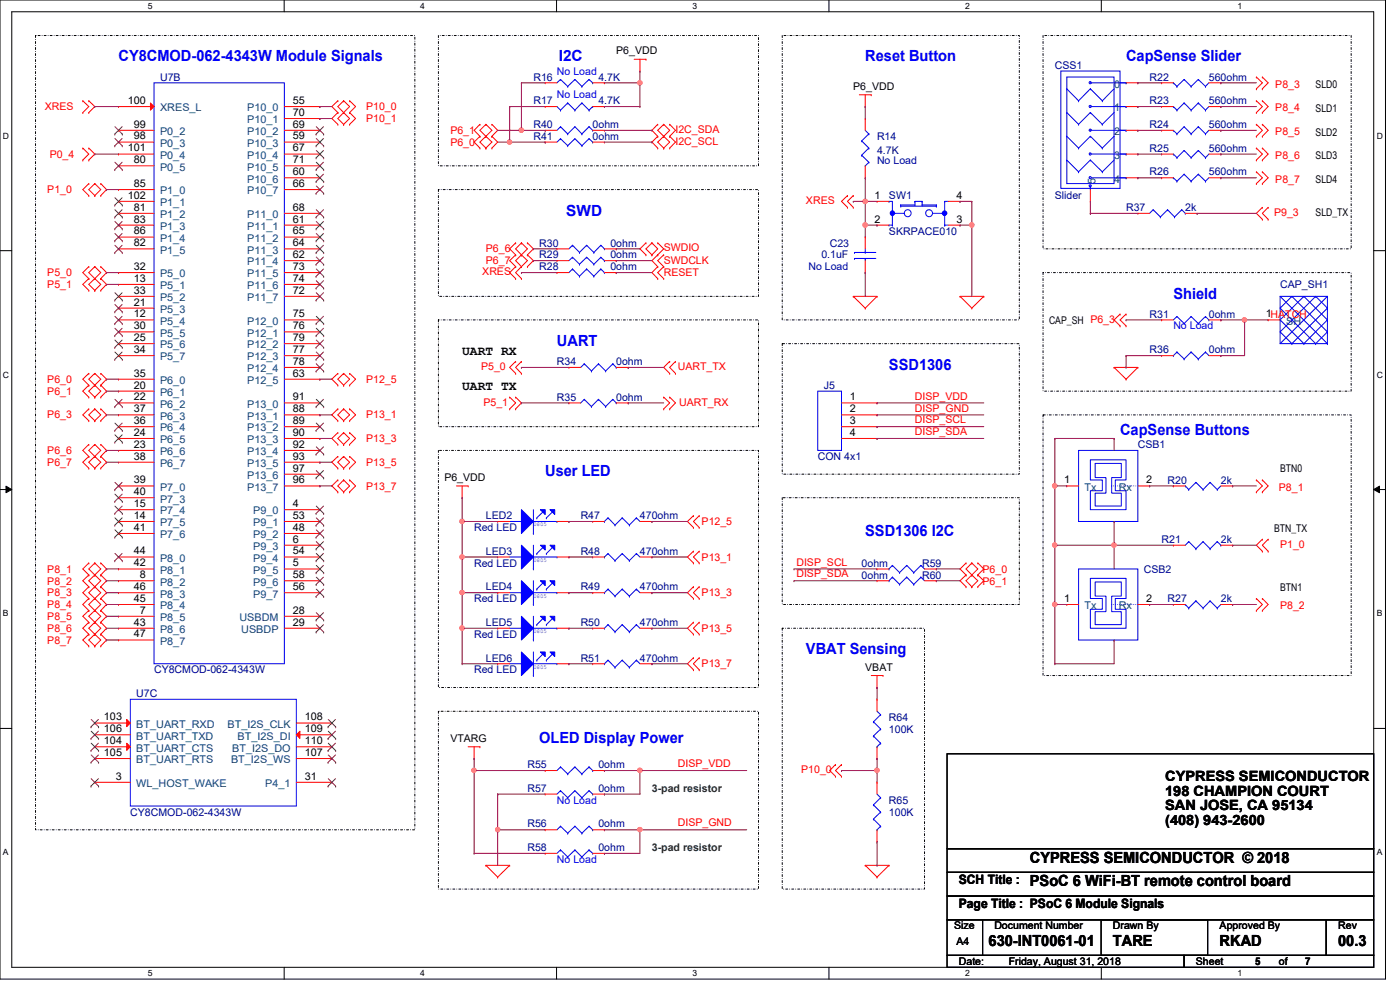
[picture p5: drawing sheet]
<svg xmlns="http://www.w3.org/2000/svg" width="297mm" height="210mm" viewBox="0 0 297 210" stroke-linecap="round" stroke-linejoin="round" font-family="sans-serif">
<defs><g id="words">
<g font-size="3.3" fill="#00f">
<text x="25.1" y="13">CY8CMOD-062-4343W Module Signals</text>
<text x="118.5" y="13">I2C</text>
<text x="183.6" y="13">Reset Button</text>
<text x="238.9" y="13">CapSense Slider</text>
<text x="120.1" y="45.7">SWD</text>
<text x="248.9" y="63.3">Shield</text>
<text x="118.2" y="73.4">UART</text>
<text x="188.6" y="78.4">SSD1306</text>
<text x="237.6" y="92.2">CapSense Buttons</text>
<text x="115.7" y="101">User LED</text>
<text x="183.6" y="113.6">SSD1306 I2C</text>
<text x="171" y="138.8">VBAT Sensing</text>
<text x="114.4" y="157.6">OLED Display Power</text>
</g>
<g font-size="3.3">
<text x="218.5" y="183">CYPRESS SEMICONDUCTOR © 2018</text>
<text x="218.5" y="188">PSoC 6 WiFi-BT remote control board</text>
<text x="209.7" y="200.6">630-INT0061-01</text>
<text x="236.1" y="200.6">TARE</text>
<text x="258.7" y="200.6">RKAD</text>
<text x="283.9" y="200.6">00.3</text>
</g>
<g font-size="3">
<text x="247.2" y="165.7">CYPRESS SEMICONDUCTOR</text>
<text x="247.2" y="168.8">198 CHAMPION COURT</text>
<text x="247.2" y="171.9">SAN JOSE, CA 95134</text>
<text x="247.2" y="175">(408) 943-2600</text>
</g>
<g font-size="2.8">
<text x="98" y="75.2">UART RX</text>
<text x="98" y="82.8">UART TX</text>
<text x="203.4" y="187.6">SCH Title :</text>
<text x="203.4" y="192.7">Page Title : PSoC 6 Module Signals</text>
</g>
<g font-size="2.2">
<text x="130.7" y="11.6">P6_VDD</text>
<text x="27.1" y="22.1">100</text>
<text x="62.1" y="22.1">55</text>
<text x="181" y="19.1">P6_VDD</text>
<text x="279.1" y="23.7">SLD1</text>
<text x="279.1" y="18.8">SLD0</text>
<text x="28.4" y="27.1">99</text>
<text x="28.4" y="29.6">98</text>
<text x="62.1" y="24.6">70</text>
<text x="62.1" y="27.1">69</text>
<text x="62.1" y="29.6">59</text>
<text x="279.1" y="28.8">SLD2</text>
<text x="27.1" y="32.1">101</text>
<text x="28.4" y="34.6">80</text>
<text x="62.1" y="32.1">67</text>
<text x="62.1" y="34.6">71</text>
<text x="279.1" y="33.8">SLD3</text>
<text x="28.4" y="39.7">85</text>
<text x="62.1" y="37.2">60</text>
<text x="62.1" y="39.7">66</text>
<text x="279.1" y="38.9">SLD4</text>
<text x="27.1" y="42.2">102</text>
<text x="28.4" y="44.7">81</text>
<text x="28.4" y="47.2">83</text>
<text x="62.1" y="44.7">68</text>
<text x="62.1" y="47.2">61</text>
<text x="185.5" y="42.2">1</text>
<text x="185.5" y="47.2">2</text>
<text x="202.9" y="42.2">4</text>
<text x="202.9" y="47.2">3</text>
<text x="279.1" y="45.9">SLD_TX</text>
<text x="28.4" y="49.7">86</text>
<text x="28.4" y="52.2">82</text>
<text x="62.1" y="49.7">65</text>
<text x="62.1" y="52.2">64</text>
<text x="28.4" y="57.3">32</text>
<text x="28.4" y="59.8">13</text>
<text x="62.1" y="54.7">62</text>
<text x="62.1" y="57.3">73</text>
<text x="62.1" y="59.8">74</text>
<text x="28.4" y="62.3">33</text>
<text x="28.4" y="64.8">21</text>
<text x="62.1" y="62.3">72</text>
<text x="28.4" y="67.3">12</text>
<text x="28.4" y="69.8">30</text>
<text x="62.1" y="67.3">75</text>
<text x="62.1" y="69.8">76</text>
<text x="222.5" y="68.8">CAP_SH P6_3</text>
<text x="268.5" y="67.3">1HATCH</text>
<text x="28.4" y="72.3">25</text>
<text x="28.4" y="74.9">34</text>
<text x="62.1" y="72.3">79</text>
<text x="62.1" y="74.9">77</text>
<text x="62.1" y="77.4">78</text>
<text x="28.4" y="79.9">35</text>
<text x="28.4" y="82.4">20</text>
<text x="62.1" y="79.9">63</text>
<text x="28.4" y="84.9">22</text>
<text x="28.4" y="87.5">37</text>
<text x="28.4" y="90">36</text>
<text x="62.1" y="84.9">91</text>
<text x="62.1" y="87.5">88</text>
<text x="62.1" y="90">89</text>
<text x="180.3" y="84.9">1</text>
<text x="180.3" y="87.5">2</text>
<text x="180.3" y="90">3</text>
<text x="28.4" y="92.5">24</text>
<text x="28.4" y="95">23</text>
<text x="62.1" y="92.5">90</text>
<text x="62.1" y="95">92</text>
<text x="180.3" y="92.5">4</text>
<text x="28.4" y="97.5">38</text>
<text x="62.1" y="97.5">93</text>
<text x="62.1" y="100">97</text>
<text x="271.6" y="100.2">BTN0</text>
<text x="28.4" y="102.5">39</text>
<text x="28.4" y="105">40</text>
<text x="28.4" y="107.6">15</text>
<text x="62.1" y="102.5">96</text>
<text x="62.1" y="107.6">4</text>
<text x="94.3" y="102.1">P6_VDD</text>
<text x="225.8" y="102.5">1</text>
<text x="243.2" y="102.5">2</text>
<text x="28.4" y="110.1">14</text>
<text x="28.4" y="112.6">41</text>
<text x="62.1" y="110.1">53</text>
<text x="62.1" y="112.6">48</text>
<text x="270.3" y="112.8">BTN_TX</text>
<text x="28.4" y="117.6">44</text>
<text x="62.1" y="115.1">6</text>
<text x="62.1" y="117.6">54</text>
<text x="28.4" y="120.1">42</text>
<text x="28.4" y="125.2">46</text>
<text x="29.6" y="122.6">8</text>
<text x="62.1" y="120.1">5</text>
<text x="62.1" y="122.6">58</text>
<text x="62.1" y="125.2">56</text>
<text x="271.6" y="125.3">BTN1</text>
<text x="28.4" y="127.7">45</text>
<text x="29.6" y="130.2">7</text>
<text x="62.1" y="130.2">28</text>
<text x="225.8" y="127.7">1</text>
<text x="243.2" y="127.7">2</text>
<text x="28.4" y="132.7">43</text>
<text x="28.4" y="135.2">47</text>
<text x="62.1" y="132.7">29</text>
<text x="183.6" y="142.3">VBAT</text>
<text x="22.1" y="152.8">103</text>
<text x="22.1" y="155.3">106</text>
<text x="64.6" y="152.8">108</text>
<text x="64.6" y="155.3">109</text>
<text x="22.1" y="157.9">104</text>
<text x="22.1" y="160.4">105</text>
<text x="64.6" y="157.9">110</text>
<text x="64.6" y="160.4">107</text>
<text x="95.5" y="157.4">VTARG</text>
<text x="24.6" y="165.4">3</text>
<text x="64.6" y="165.4">31</text>
<text x="202.4" y="197.1">Size</text>
<text x="210.9" y="197.1">Document Number</text>
<text x="236.1" y="197.1">Drawn By</text>
<text x="258.7" y="197.1">Approved By</text>
<text x="283.9" y="197.1">Rev</text>
<text x="202.9" y="200.4">A4</text>
<text x="203.4" y="204.7">Date:</text>
<text x="214" y="204.7">Friday, August 31, 2018</text>
<text x="253.7" y="204.7">Sheet</text>
<text x="266.3" y="204.7">5</text>
<text x="271.3" y="204.7">of</text>
<text x="276.9" y="204.7">7</text>
</g>
<g font-size="2.2" fill="#000080">
<text x="34" y="17.1">U7B</text>
<text x="113.2" y="17.1">R16</text>
<text x="127" y="17.1">4.7K</text>
<text x="223.8" y="14.6">CSS1</text>
<text x="243.9" y="17.1">R22</text>
<text x="256.5" y="17.1">560ohm</text>
<text x="113.2" y="22.1">R17</text>
<text x="127" y="22.1">4.7K</text>
<text x="243.9" y="22.1">R23</text>
<text x="256.5" y="22.1">560ohm</text>
<text x="113.2" y="27.2">R40</text>
<text x="113.2" y="29.7">R41</text>
<text x="125.7" y="27.2">0ohm</text>
<text x="125.7" y="29.7">0ohm</text>
<text x="186.1" y="29.7">R14</text>
<text x="243.9" y="27.2">R24</text>
<text x="256.5" y="27.2">560ohm</text>
<text x="186.1" y="32.7">4.7K</text>
<text x="243.9" y="32.2">R25</text>
<text x="256.5" y="32.2">560ohm</text>
<text x="243.9" y="37.2">R26</text>
<text x="256.5" y="37.2">560ohm</text>
<text x="188.6" y="42.2">SW1</text>
<text x="223.8" y="42.2">Slider</text>
<text x="238.9" y="44.7">R37</text>
<text x="251.5" y="44.7">2k</text>
<text x="114.4" y="52.3">R30</text>
<text x="129.5" y="52.3">0ohm</text>
<text x="176" y="52.3">C23</text>
<text x="188.6" y="49.8">SKRPACE010</text>
<text x="114.4" y="54.8">R29</text>
<text x="114.4" y="57.3">R28</text>
<text x="129.5" y="54.8">0ohm</text>
<text x="129.5" y="57.3">0ohm</text>
<text x="174.2" y="54.8">0.1uF</text>
<text x="271.6" y="61.1">CAP_SH1</text>
<text x="243.9" y="67.4">R31</text>
<text x="256.5" y="67.4">0ohm</text>
<text x="118.2" y="77.5">R34</text>
<text x="130.7" y="77.5">0ohm</text>
<text x="243.9" y="74.9">R36</text>
<text x="256.5" y="74.9">0ohm</text>
<text x="174.8" y="82.5">J5</text>
<text x="118.2" y="85">R35</text>
<text x="130.7" y="85">0ohm</text>
<text x="241.4" y="95">CSB1</text>
<text x="173.5" y="97.6">CON 4x1</text>
<text x="247.7" y="102.6">R20</text>
<text x="259" y="102.6">2k</text>
<text x="100.6" y="112.6">Red LED</text>
<text x="103.1" y="110.2">LED2</text>
<text x="123.2" y="110.2">R47</text>
<text x="135.8" y="110.2">470ohm</text>
<text x="103.1" y="117.7">LED3</text>
<text x="123.2" y="117.7">R48</text>
<text x="135.8" y="117.7">470ohm</text>
<text x="246.4" y="115.2">R21</text>
<text x="259" y="115.2">2k</text>
<text x="100.6" y="120.2">Red LED</text>
<text x="103.1" y="125.2">LED4</text>
<text x="123.2" y="125.2">R49</text>
<text x="135.8" y="125.2">470ohm</text>
<text x="182.8" y="122.7">0ohm</text>
<text x="182.8" y="120.2">0ohm</text>
<text x="195.6" y="122.7">R60</text>
<text x="195.6" y="120.2">R59</text>
<text x="242.7" y="121.5">CSB2</text>
<text x="100.6" y="127.8">Red LED</text>
<text x="247.7" y="127.8">R27</text>
<text x="259" y="127.8">2k</text>
<text x="100.6" y="135.3">Red LED</text>
<text x="103.1" y="132.8">LED5</text>
<text x="123.2" y="132.8">R50</text>
<text x="135.8" y="132.8">470ohm</text>
<text x="32.7" y="142.8">CY8CMOD-062-4343W</text>
<text x="100.6" y="142.8">Red LED</text>
<text x="103.1" y="140.3">LED6</text>
<text x="123.2" y="140.3">R51</text>
<text x="135.8" y="140.3">470ohm</text>
<text x="28.9" y="147.9">U7C</text>
<text x="188.6" y="152.9">R64</text>
<text x="188.6" y="155.4">100K</text>
<text x="111.9" y="162.9">R55</text>
<text x="111.9" y="168">R57</text>
<text x="127" y="162.9">0ohm</text>
<text x="127" y="168">0ohm</text>
<text x="27.6" y="173">CY8CMOD-062-4343W</text>
<text x="188.6" y="170.5">R65</text>
<text x="188.6" y="173">100K</text>
<text x="111.9" y="175.5">R56</text>
<text x="127" y="175.5">0ohm</text>
<text x="111.9" y="180.6">R58</text>
<text x="127" y="180.6">0ohm</text>
</g>
<g font-size="2.2" fill="#00f">
<text x="118.2" y="15.8">No Load</text>
<text x="118.2" y="20.9">No Load</text>
<text x="248.9" y="69.9">No Load</text>
<text x="118.2" y="170.5">No Load</text>
<text x="118.2" y="183">No Load</text>
</g>
<g font-size="2.2" fill="#f00">
<text x="9.5" y="23.4">XRES</text>
<text x="77.7" y="23.4">P10_0</text>
<text x="270.6" y="18.6">P8_3</text>
<text x="270.6" y="23.6">P8_4</text>
<text x="77.7" y="25.9">P10_1</text>
<text x="95.5" y="28.4">P6_1</text>
<text x="143.3" y="28.2">I2C_SDA</text>
<text x="270.6" y="28.7">P8_5</text>
<text x="10.5" y="33.4">P0_4</text>
<text x="95.5" y="30.9">P6_0</text>
<text x="143.3" y="30.7">I2C_SCL</text>
<text x="270.6" y="33.7">P8_6</text>
<text x="10" y="41">P1_0</text>
<text x="270.6" y="38.7">P8_7</text>
<text x="171" y="43.3">XRES</text>
<text x="270.3" y="45.8">P9_3</text>
<text x="103.1" y="53.6">P6_6</text>
<text x="140.8" y="53.3">SWDIO</text>
<text x="10" y="58.6">P5_0</text>
<text x="102.3" y="58.3">XRES</text>
<text x="103.1" y="56.1">P6_7</text>
<text x="140.8" y="56.1">SWDCLK</text>
<text x="140.8" y="58.6">RESET</text>
<text x="10" y="61.1">P5_1</text>
<text x="10" y="81.2">P6_0</text>
<text x="10" y="83.7">P6_1</text>
<text x="77.7" y="81.2">P12_5</text>
<text x="102.1" y="78.4">P5_0</text>
<text x="143.8" y="78.4">UART_TX</text>
<text x="10" y="88.8">P6_3</text>
<text x="77.7" y="88.8">P13_1</text>
<text x="102.6" y="86">P5_1</text>
<text x="144.1" y="86">UART_RX</text>
<text x="194.1" y="84.8">DISP_VDD</text>
<text x="194.1" y="87.3">DISP_GND</text>
<text x="194.1" y="89.8">DISP_SCL</text>
<text x="77.7" y="93.8">P13_3</text>
<text x="194.1" y="92.3">DISP_SDA</text>
<text x="10" y="96.3">P6_6</text>
<text x="10" y="98.8">P6_7</text>
<text x="77.7" y="98.8">P13_5</text>
<text x="77.7" y="103.8">P13_7</text>
<text x="271.3" y="104.1">P8_1</text>
<text x="148.8" y="111.4">P12_5</text>
<text x="148.8" y="119">P13_1</text>
<text x="169" y="120">DISP_SCL</text>
<text x="271.6" y="116.2">P1_0</text>
<text x="10" y="121.5">P8_1</text>
<text x="10" y="124">P8_2</text>
<text x="169" y="122.5">DISP_SDA</text>
<text x="208.4" y="121.5">P6_0</text>
<text x="208.4" y="124">P6_1</text>
<text x="10" y="126.5">P8_3</text>
<text x="10" y="129">P8_4</text>
<text x="10" y="131.5">P8_5</text>
<text x="148.8" y="126.5">P13_3</text>
<text x="271.6" y="129.2">P8_2</text>
<text x="10" y="134">P8_6</text>
<text x="10" y="136.6">P8_7</text>
<text x="148.8" y="134">P13_5</text>
<text x="148.8" y="141.6">P13_7</text>
<text x="143.8" y="162.7">DISP_VDD</text>
<text x="170" y="164">P10_0</text>
<text x="143.8" y="175.3">DISP_GND</text>
</g>
<g font-size="2.2" fill="#004080">
<text x="34" y="23.6">XRES_L</text>
<text x="52.5" y="23.6">P10_0</text>
<text x="236.3" y="23.6">1</text>
<text x="236.3" y="18.6">0</text>
<text x="34" y="28.7">P0_2</text>
<text x="52.5" y="26.2">P10_1</text>
<text x="52.5" y="28.7">P10_2</text>
<text x="236.3" y="28.7">2</text>
<text x="34" y="31.2">P0_3</text>
<text x="34" y="33.7">P0_4</text>
<text x="52.5" y="31.2">P10_3</text>
<text x="52.5" y="33.7">P10_4</text>
<text x="236.3" y="33.7">3</text>
<text x="34" y="36.2">P0_5</text>
<text x="34" y="41.2">P1_0</text>
<text x="52.5" y="36.2">P10_5</text>
<text x="52.5" y="38.7">P10_6</text>
<text x="52.5" y="41.2">P10_7</text>
<text x="232.4" y="38.9" transform="rotate(-90 232.4 38.9)">5</text>
<text x="236.3" y="38.7">4</text>
<text x="34" y="43.7">P1_1</text>
<text x="34" y="46.3">P1_2</text>
<text x="52.5" y="46.3">P11_0</text>
<text x="34" y="48.8">P1_3</text>
<text x="34" y="51.3">P1_4</text>
<text x="34" y="53.8">P1_5</text>
<text x="52.5" y="48.8">P11_1</text>
<text x="52.5" y="51.3">P11_2</text>
<text x="52.5" y="53.8">P11_3</text>
<text x="34" y="58.8">P5_0</text>
<text x="52.5" y="56.3">P11_4</text>
<text x="52.5" y="58.8">P11_5</text>
<text x="34" y="61.3">P5_1</text>
<text x="34" y="63.9">P5_2</text>
<text x="52.5" y="61.3">P11_6</text>
<text x="52.5" y="63.9">P11_7</text>
<text x="34" y="66.4">P5_3</text>
<text x="34" y="68.9">P5_4</text>
<text x="34" y="71.4">P5_5</text>
<text x="52.5" y="68.9">P12_0</text>
<text x="52.5" y="71.4">P12_1</text>
<text x="272.8" y="68.9">SH</text>
<text x="34" y="73.9">P5_6</text>
<text x="34" y="76.5">P5_7</text>
<text x="52.5" y="73.9">P12_2</text>
<text x="52.5" y="76.5">P12_3</text>
<text x="34" y="81.4">P6_0</text>
<text x="34" y="84">P6_1</text>
<text x="52.5" y="79">P12_4</text>
<text x="52.5" y="81.4">P12_5</text>
<text x="34" y="86.5">P6_2</text>
<text x="34" y="89">P6_3</text>
<text x="52.5" y="86.5">P13_0</text>
<text x="52.5" y="89">P13_1</text>
<text x="34" y="91.5">P6_4</text>
<text x="34" y="94">P6_5</text>
<text x="52.5" y="91.5">P13_2</text>
<text x="52.5" y="94">P13_3</text>
<text x="34" y="96.6">P6_6</text>
<text x="34" y="99.1">P6_7</text>
<text x="52.5" y="96.6">P13_4</text>
<text x="52.5" y="99.1">P13_5</text>
<text x="52.5" y="101.6">P13_6</text>
<text x="34" y="104.1">P7_0</text>
<text x="34" y="106.6">P7_3</text>
<text x="52.5" y="104.1">P13_7</text>
<text x="230.1" y="104.1">Tx</text>
<text x="237.3" y="104.1">Rx</text>
<text x="34" y="109.1">P7_4</text>
<text x="34" y="111.6">P7_5</text>
<text x="53.7" y="109.1">P9_0</text>
<text x="53.7" y="111.6">P9_1</text>
<text x="34" y="114.2">P7_6</text>
<text x="34" y="119.2">P8_0</text>
<text x="53.7" y="114.2">P9_2</text>
<text x="53.7" y="116.7">P9_3</text>
<text x="53.7" y="119.2">P9_4</text>
<text x="34" y="121.7">P8_1</text>
<text x="34" y="124.2">P8_2</text>
<text x="53.7" y="121.7">P9_5</text>
<text x="53.7" y="124.2">P9_6</text>
<text x="34" y="126.7">P8_3</text>
<text x="34" y="129.2">P8_4</text>
<text x="34" y="131.7">P8_5</text>
<text x="50.8" y="131.7">USBDM</text>
<text x="53.7" y="126.7">P9_7</text>
<text x="230.1" y="129.2">Tx</text>
<text x="237.3" y="129.2">Rx</text>
<text x="34" y="134.3">P8_6</text>
<text x="34" y="136.8">P8_7</text>
<text x="51.2" y="134.3">USBDP</text>
<text x="28.9" y="154.4">BT_UART_RXD</text>
<text x="48.3" y="154.4">BT_I2S_CLK</text>
<text x="28.9" y="159.4">BT_UART_CTS</text>
<text x="28.9" y="161.9">BT_UART_RTS</text>
<text x="28.9" y="156.9">BT_UART_TXD</text>
<text x="49" y="161.9">BT_I2S_WS</text>
<text x="49.3" y="159.4">BT_I2S_DO</text>
<text x="50.4" y="156.9">BT_I2S_DI</text>
<text x="28.9" y="167">WL_HOST_WAKE</text>
<text x="56.3" y="167">P4_1</text>
</g>
<g font-size="2.2" fill="#0000a0">
<text x="186.1" y="34.7">No Load</text>
<text x="171.5" y="57.3">No Load</text>
</g>
<g font-size="2.2" fill="#008000">
<text x="138.3" y="168">3-pad resistor</text>
<text x="138.3" y="180.6">3-pad resistor</text>
</g>
<g font-size="1.8">
<text x="31.4" y="1.9">5</text>
<text x="89.2" y="1.9">4</text>
<text x="146.9" y="1.9">3</text>
<text x="204.7" y="1.9">2</text>
<text x="262.5" y="1.9">1</text>
<text x=".6" y="29.4">D</text>
<text x="292.1" y="29.4">D</text>
<text x=".6" y="80.1">C</text>
<text x="292.1" y="80.1">C</text>
<text x=".6" y="130.8">B</text>
<text x="292.1" y="130.8">B</text>
<text x=".6" y="181.4">A</text>
<text x="292.1" y="181.4">A</text>
<text x="31.4" y="207.1">5</text>
<text x="89.2" y="207.1">4</text>
<text x="146.9" y="207.1">3</text>
<text x="204.7" y="207.1">2</text>
<text x="262.5" y="207.1">1</text>
</g>
<g font-size="1.2" fill="#00f">
<text x="113.2" y="111.6">0805</text>
<text x="113.2" y="119.2">0805</text>
<text x="113.2" y="126.7">0805</text>
<text x="113.2" y="134.3">0805</text>
<text x="113.2" y="141.8">0805</text>
</g>
</g></defs>
<path d="M0 0h293.9v207.7h-293.9zM2.5 2.5h288.9v202.7h-288.9z" fill="none" stroke="#000" stroke-width=".21"/>
<g fill="#fff">
<path d="M31.4 .3h.9v1.9h-.9z"/>
<path d="M31.4 205.4h.9v2h-.9z"/>
</g>
<path d="M60.3 0v2.5M60.3 205.2v2.5" fill="none" stroke="#000" stroke-width=".21"/>
<g fill="#fff">
<path d="M89.2 .3h.9v1.9h-.9z"/>
<path d="M89.2 205.4h.9v2h-.9z"/>
</g>
<path d="M118.1 0v2.5M118.1 205.2v2.5" fill="none" stroke="#000" stroke-width=".21"/>
<g fill="#fff">
<path d="M146.9 .3h1v1.9h-1z"/>
<path d="M146.9 205.4h1v2h-1z"/>
</g>
<path d="M175.9 0v2.5M175.9 205.2v2.5" fill="none" stroke="#000" stroke-width=".21"/>
<g fill="#fff">
<path d="M204.7 .3h1v1.9h-1z"/>
<path d="M204.7 205.4h1v2h-1z"/>
</g>
<path d="M233.6 0v2.5M233.6 205.2v2.5" fill="none" stroke="#000" stroke-width=".21"/>
<g fill="#fff">
<path d="M262.5 .3h1v1.9h-1z"/>
<path d="M262.5 205.4h1v2h-1z"/>
<path d="M.6 27.8h1.3v2h-1.3z"/>
<path d="M292.1 27.8h1.2v2h-1.2z"/>
<path d="M.6 78.5h1.3v2h-1.3z"/>
<path d="M292.1 78.5h1.2v2h-1.2z"/>
</g>
<path d="M0 53.2h2.5M291.4 53.2h2.5" fill="none" stroke="#000" stroke-width=".21"/>
<g fill="#fff">
<path d="M.6 129.2h1.2v1.9h-1.2z"/>
<path d="M292.1 129.2h1.1v1.9h-1.1z"/>
</g>
<path d="M0 103.8h2.5M1.3 103.1l1.2 .7-1.2 .7zM291.4 103.8l1.3-.7v1.4zM291.4 103.8h2.5" fill="none" stroke="#000" stroke-width=".21"/>
<path d="M1.3 103.1l1.2 .7-1.2 .7zM291.4 103.8l1.3-.7v1.4z" fill="#000"/>
<g fill="#fff">
<path d="M.6 179.8h1.2v2h-1.2z"/>
<path d="M292.1 179.8h1.1v2h-1.1z"/>
</g>
<path d="M0 154.5h2.5M200.9 159.9h90.5v20.1h-90.5zM291.4 154.5h2.5M200.9 180h90.5v5h-90.5zM200.9 185h90.5v5.1h-90.5zM200.9 195.1h7.5v7.5h-7.5zM200.9 190.1h90.5v5h-90.5zM208.4 195.1h72.9v7.5h-72.9zM233.6 195.1h22.6v7.5h-22.6zM281.3 195.1h10.1v7.5h-10.1zM200.9 202.6h50.3v2.6h-50.3zM251.2 202.6h40.2v2.6h-40.2z" fill="none" stroke="#000" stroke-width=".21"/>
<g fill="none" stroke="#000" stroke-width=".21" stroke-dasharray=".4 .4 0 .4">
<path d="M7.5 7.5h80.5v168.5h-80.5zM93 7.5h67.9v27.7h-67.9zM165.9 7.5h50.3v60.4h-50.3zM221.3 7.5h65.3v45.3h-65.3zM93 40.2h67.9v22.7h-67.9zM221.3 57.8h65.3v25.2h-65.3zM93 67.9h67.9v22.6h-67.9zM165.9 72.9h50.3v27.7h-50.3zM93 95.5h67.9v50.3h-67.9zM221.3 88h65.3v55.3h-65.3zM165.9 105.6h50.3v22.6h-50.3zM165.9 133.3h30.2v55.3h-30.2z"/>
<path d="M93 150.9h67.9v37.7h-67.9z"/>
</g>
<g fill="none" stroke="#f00" stroke-width=".21">
<path d="M134.5 12.6h2.5M135.8 15.1h.1M135.8 12.6v2.5M137 12.6h.1M266.5 16.3h.1M266.5 18.8h.1M266.5 16.3l1.3 1.3-1.3 1.2M267.8 16.3h.1M267.8 18.8h.1M267.8 16.3l1.2 1.3-1.2 1.2M17.6 34h.1M17.6 31.4h.1"/>
<path d="M17.6 23.9h.1M17.6 21.4h.1M17.6 31.4l1.2 1.3-1.2 1.3M17.6 21.4l1.2 1.2-1.2 1.3M18.8 38.9h.1M18.8 31.4h.1M18.8 34h.1M18.8 21.4h.1M18.8 23.9h.1M18.8 38.9l-1.2 1.3 1.2 1.3M18.8 31.4l1.3 1.3-1.3 1.3M18.8 21.4l1.3 1.2-1.3 1.3"/>
<path d="M20.1 38.9h.1M20.1 38.9l1.3 1.3-1.3 1.3M20.1 38.9l-1.3 1.3 1.3 1.3M21.4 38.9h.1M21.4 38.9l1.2 1.3-1.2 1.3M71.7 21.4h.1M71.7 23.9h.1M71.7 26.4h.1M71.7 21.4l-1.3 1.2 1.3 1.3M71.7 23.9l-1.3 1.2 1.3 1.3M72.9 23.9h.1M72.9 21.4h.1"/>
<path d="M72.9 26.4h.1M72.9 21.4l-1.2 1.2 1.2 1.3M72.9 21.4l1.3 1.2-1.3 1.3M72.9 23.9l-1.2 1.2 1.2 1.3M72.9 23.9l1.3 1.2-1.3 1.3M74.2 21.4h.1M74.2 23.9h.1M74.2 26.4h.1M74.2 21.4l1.2 1.2-1.2 1.3M74.2 23.9l1.2 1.2-1.2 1.3M101.8 28.9h.1M101.8 31.4h.1"/>
<path d="M101.8 26.4h.1M101.8 28.9l-1.2 1.2 1.2 1.3M101.8 26.4l-1.2 1.2 1.2 1.3M103.1 31.4h.1M103.1 28.9h.1M103.1 26.4h.1M103.1 28.9l1.3 1.2-1.3 1.3M103.1 28.9l-1.3 1.2 1.3 1.3M103.1 26.4l1.3 1.2-1.3 1.3M103.1 26.4l-1.3 1.2 1.3 1.3M104.4 28.9h.1M104.4 31.4h.1"/>
<path d="M104.4 26.4h.1M104.4 28.9l1.2 1.2-1.2 1.3M104.4 26.4l1.2 1.2-1.2 1.3M139.5 28.9h.1M139.5 26.4h.1M139.5 31.4h.1M139.5 26.4l-1.2 1.2 1.2 1.3M139.5 28.9l-1.2 1.2 1.2 1.3M140.8 26.4h.1M140.8 28.9h.1M140.8 31.4h.1M140.8 26.4l-1.3 1.2 1.3 1.3"/>
<path d="M140.8 26.4l1.3 1.2-1.3 1.3M140.8 28.9l-1.3 1.2 1.3 1.3M140.8 28.9l1.3 1.2-1.3 1.3M142.1 28.9h.1M142.1 26.4h.1M142.1 31.4h.1M142.1 26.4l1.2 1.2-1.2 1.3M142.1 28.9l1.2 1.2-1.2 1.3M182.3 20.1h2.5M183.6 22.6h.1M183.6 20.1v2.5M184.8 20.1h.1"/>
<path d="M246.4 27.6h.1M246.4 27.6h2.5M256.5 27.6h2.5M259 27.6h.1M266.5 21.4h.1M266.5 23.9h.1M266.5 26.4h.1M266.5 28.9h.1M266.5 31.4h.1M266.5 34h.1M266.5 36.4h.1M266.5 38.9h.1"/>
<path d="M266.5 21.4l1.3 1.2-1.3 1.3M266.5 26.4l1.3 1.2-1.3 1.3M266.5 31.4l1.3 1.3-1.3 1.3M266.5 36.4l1.3 1.3-1.3 1.2M267.8 21.4h.1M267.8 23.9h.1M267.8 26.4h.1M267.8 28.9h.1M267.8 31.4h.1M267.8 34h.1M267.8 36.4h.1M267.8 38.9h.1"/>
<path d="M267.8 21.4l1.2 1.2-1.2 1.3M267.8 26.4l1.2 1.2-1.2 1.3M267.8 31.4l1.2 1.3-1.2 1.3M267.8 36.4l1.2 1.3-1.2 1.2M18.8 41.5h.1M18.8 56.6h.1M18.8 59.1h.1M18.8 56.6l-1.2 1.2 1.2 1.3M18.8 59.1l-1.2 1.2 1.2 1.3M20.1 41.5h.1M20.1 59.1h.1M20.1 56.6h.1"/>
<path d="M20.1 56.6l1.3 1.2-1.3 1.3M20.1 56.6l-1.3 1.2 1.3 1.3M20.1 59.1l1.3 1.2-1.3 1.3M20.1 59.1l-1.3 1.2 1.3 1.3M21.4 41.5h.1M21.4 56.6h.1M21.4 59.1h.1M21.4 56.6l1.2 1.2-1.2 1.3M21.4 59.1l1.2 1.2-1.2 1.3M109.4 54.1h.1M109.4 56.6h.1M109.4 51.5h.1"/>
<path d="M109.4 59.1h.1M109.4 54.1l-1.3 1.2 1.3 1.3M109.4 56.6l-1.3 1.2 1.3 1.3M109.4 51.5l-1.3 1.3 1.3 1.3M110.6 56.6h.1M110.6 54.1h.1M110.6 51.5h.1M110.6 59.1h.1M110.6 54.1l1.3 1.2-1.3 1.3M110.6 51.5l1.3 1.3-2.5 2.5 1.2 1.3M110.6 51.5l-1.2 1.3 1.2 1.3M110.6 56.6l-1.2 1.2 1.2 1.3"/>
<path d="M111.9 54.1h.1M111.9 56.6h.1M111.9 51.5h.1M111.9 54.1l1.3 1.2-1.3 1.3M111.9 51.5l1.3 1.3-1.3 1.3M137 54.1h.1M137 51.5h.1M137 51.5l-1.2 1.3 1.2 1.3M138.3 51.5h.1M138.3 54.1h.1M138.3 51.5l-1.3 1.3 1.3 1.3M138.3 51.5l1.2 1.3-1.2 1.3"/>
<path d="M139.5 54.1h.1M139.5 51.5h.1M139.5 56.6h.1M139.5 59.1h.1M139.5 51.5l1.3 1.3-2.5 2.5 1.2 1.3M139.5 56.6l-1.2 1.2 1.2 1.3M140.8 56.6h.1M140.8 54.1h.1M140.8 59.1h.1M140.8 54.1l-1.3 1.2 1.3 1.3M140.8 56.6l-1.3 1.2 1.3 1.3M179.8 41.5h.1"/>
<path d="M179.8 44h.1M179.8 41.5l-1.3 1.2 1.3 1.3M181 41.5h.1M181 44h.1M181 41.5l-1.2 1.2 1.2 1.3M183.6 57.8h.1M183.6 50.3h.1M183.6 50.3v2.5M183.6 55.3v2.5M267.8 46.5h.1M267.8 44h.1M267.8 44l-1.3 1.3 1.3 1.2"/>
<path d="M269 44h.1M269 46.5h.1M269 44l-1.2 1.3 1.2 1.2M18.8 61.6h.1M18.8 79.2h.1M18.8 79.2l-1.2 1.2 1.2 1.3M20.1 61.6h.1M20.1 79.2h.1M20.1 79.2l1.3 1.2-2.6 2.6 1.3 1.2M20.1 79.2l-1.3 1.2 2.6 2.6-1.3 1.2M21.4 61.6h.1M21.4 79.2h.1"/>
<path d="M21.4 79.2l1.2 1.2-1.2 1.3M71.7 79.2h.1M71.7 79.2l-1.3 1.2 1.3 1.3M72.9 79.2h.1M72.9 79.2l-1.2 1.2 1.2 1.3M72.9 79.2l1.3 1.2-1.3 1.3M74.2 79.2h.1M74.2 79.2l1.2 1.2-1.2 1.3M109.4 76.7h.1M109.4 79.2h.1M109.4 76.7l-1.3 1.2 1.3 1.3M110.6 76.7h.1"/>
<path d="M110.6 79.2h.1M110.6 76.7l-1.2 1.2 1.2 1.3M142.1 79.2h.1M142.1 76.7h.1M142.1 76.7l-1.3 1.2 1.3 1.3M143.3 76.7h.1M143.3 79.2h.1M143.3 76.7l-1.2 1.2 1.2 1.3M181 62.9h.1M181 62.9h5.1M181 62.9l2.6 2.5M183.6 65.4h.1"/>
<path d="M186.1 62.9h.1M186.1 62.9l-2.5 2.5M203.7 62.9h.1M203.7 62.9h5M203.7 62.9l2.5 2.5M206.2 65.4h.1M208.7 62.9h.1M208.7 62.9l-2.5 2.5M236.3 77.9h.1M236.3 77.9h5.1M236.3 77.9l2.6 2.5M237.6 69.1h.1"/>
<path d="M237.6 66.6h.1M237.6 66.6l-1.3 1.3 1.3 1.2M238.9 69.1h.1M238.9 66.6h.1M238.9 66.6l-1.3 1.3 1.3 1.2M241.4 77.9h.1M241.4 77.9l-2.5 2.5M18.8 81.7h.1M18.8 84.2h.1M18.8 94.3h.1M18.8 96.8h.1M18.8 99.3h.1"/>
<path d="M18.8 86.7h.1M18.8 89.2h.1M18.8 81.7l-1.2 1.3 1.2 1.2M18.8 94.3l-1.2 1.2 1.2 1.3M18.8 96.8l-1.2 1.2 1.2 1.3M18.8 86.7l-1.2 1.3 1.2 1.2M20.1 81.7h.1M20.1 84.2h.1M20.1 96.8h.1M20.1 94.3h.1M20.1 99.3h.1M20.1 89.2h.1"/>
<path d="M20.1 86.7h.1M20.1 94.3l1.3 1.2-1.3 1.3M20.1 94.3l-1.3 1.2 1.3 1.3M20.1 96.8l1.3 1.2-1.3 1.3M20.1 96.8l-1.3 1.2 1.3 1.3M20.1 86.7l1.3 1.3-1.3 1.2M20.1 86.7l-1.3 1.3 1.3 1.2M21.4 81.7h.1M21.4 84.2h.1M21.4 94.3h.1M21.4 96.8h.1M21.4 99.3h.1"/>
<path d="M21.4 86.7h.1M21.4 89.2h.1M21.4 81.7l1.2 1.3-1.2 1.2M21.4 94.3l1.2 1.2-1.2 1.3M21.4 96.8l1.2 1.2-1.2 1.3M21.4 86.7l1.2 1.3-1.2 1.2M71.7 86.7h.1M71.7 89.2h.1M71.7 91.8h.1M71.7 94.3h.1M71.7 96.8h.1M71.7 99.3h.1"/>
<path d="M71.7 81.7h.1M71.7 86.7l-1.3 1.3 1.3 1.2M71.7 91.8l-1.3 1.2 1.3 1.3M71.7 96.8l-1.3 1.2 1.3 1.3M72.9 89.2h.1M72.9 86.7h.1M72.9 94.3h.1M72.9 91.8h.1M72.9 99.3h.1M72.9 96.8h.1M72.9 81.7h.1M72.9 91.8l1.3 1.2-1.3 1.3"/>
<path d="M72.9 96.8l-1.2 1.2 1.2 1.3M72.9 96.8l1.3 1.2-1.3 1.3M72.9 86.7l-1.2 1.3 1.2 1.2M72.9 86.7l1.3 1.3-1.3 1.2M72.9 91.8l-1.2 1.2 1.2 1.3M74.2 86.7h.1M74.2 89.2h.1M74.2 91.8h.1M74.2 94.3h.1M74.2 96.8h.1M74.2 99.3h.1M74.2 81.7h.1"/>
<path d="M74.2 91.8l1.2 1.2-1.2 1.3M74.2 86.7l1.2 1.3-1.2 1.2M74.2 96.8l1.2 1.2-1.2 1.3M108.1 84.2h.1M108.1 86.7h.1M108.1 84.2l1.3 1.3-1.3 1.2M109.4 86.7h.1M109.4 84.2h.1M109.4 84.2l1.2 1.3-1.2 1.2M120.7 85.5h.1M120.7 85.5h2.5M130.7 85.5h2.6"/>
<path d="M133.3 85.5h.1M140.8 84.2h.1M140.8 86.7h.1M140.8 84.2l1.3 1.3-1.3 1.2M142.1 84.2h.1M142.1 86.7h.1M142.1 84.2l1.2 1.3-1.2 1.2M238.9 80.4h.1M18.8 119.4h.1M18.8 119.4l-1.2 1.3 1.2 1.3M20.1 119.4h.1M20.1 119.4l1.3 1.3-1.3 1.3"/>
<path d="M20.1 119.4l-1.3 1.3 1.3 1.3M21.4 119.4h.1M21.4 119.4l1.2 1.3-1.2 1.3M71.7 101.8h.1M71.7 104.4h.1M71.7 101.8l-1.3 1.3 1.3 1.3M72.9 104.4h.1M72.9 101.8h.1M72.9 101.8l-1.2 1.3 1.2 1.3M72.9 101.8l1.3 1.3-1.3 1.3M74.2 101.8h.1M74.2 104.4h.1"/>
<path d="M74.2 101.8l1.2 1.3-1.2 1.3M96.8 103.1h2.5M98 105.6h.1M98 103.1v2.5M99.3 103.1h.1M147.1 116.9h.1M147.1 119.4h.1M147.1 109.4h.1M147.1 111.9h.1M147.1 116.9l-1.3 1.3 1.3 1.2M147.1 109.4l-1.3 1.2 1.3 1.3M148.3 119.4h.1"/>
<path d="M148.3 116.9h.1M148.3 111.9h.1M148.3 109.4h.1M148.3 116.9l-1.2 1.3 1.2 1.2M148.3 109.4l-1.2 1.2 1.2 1.3M204.9 119.4h.1M204.9 119.4l-1.2 1.3 1.2 1.3M206.2 119.4h.1M206.2 119.4l-1.3 1.3 1.3 1.3M206.2 119.4l1.2 1.3-2.5 2.5 1.3 1.3M207.4 119.4h.1M207.4 119.4l1.3 1.3-1.3 1.3"/>
<path d="M266.5 101.8h.1M266.5 104.4h.1M266.5 101.8l1.3 1.3-1.3 1.3M267.8 101.8h.1M267.8 104.4h.1M267.8 116.9h.1M267.8 114.4h.1M267.8 101.8l1.2 1.3-1.2 1.3M267.8 114.4l-1.3 1.3 1.3 1.2M269 114.4h.1M269 116.9h.1M269 114.4l-1.2 1.3 1.2 1.2"/>
<path d="M18.8 122h.1M18.8 124.5h.1M18.8 127h.1M18.8 129.5h.1M18.8 132h.1M18.8 134.5h.1M18.8 137h.1M18.8 122l-1.2 1.2 1.2 1.3M18.8 124.5l-1.2 1.2 1.2 1.3M18.8 127l-1.2 1.2 1.2 1.3M18.8 129.5l-1.2 1.2 1.2 1.3M18.8 132l-1.2 1.3 1.2 1.2"/>
<path d="M18.8 134.5l-1.2 1.3 1.2 1.2M20.1 122h.1M20.1 124.5h.1M20.1 127h.1M20.1 129.5h.1M20.1 132h.1M20.1 134.5h.1M20.1 137h.1M20.1 122l1.3 1.2-2.6 2.5 1.3 1.3M20.1 122l-1.3 1.2 2.6 2.5-1.3 1.3M20.1 127l1.3 1.2-1.3 1.3M20.1 127l-1.3 1.2 1.3 1.3"/>
<path d="M20.1 129.5l1.3 1.2-2.6 2.6 1.3 1.2M20.1 129.5l-1.3 1.2 2.6 2.6-1.3 1.2M20.1 134.5l1.3 1.3-1.3 1.2M20.1 134.5l-1.3 1.3 1.3 1.2M21.4 122h.1M21.4 124.5h.1M21.4 127h.1M21.4 129.5h.1M21.4 132h.1M21.4 134.5h.1M21.4 137h.1M21.4 122l1.2 1.2-1.2 1.3"/>
<path d="M21.4 124.5l1.2 1.2-1.2 1.3M21.4 127l1.2 1.2-1.2 1.3M21.4 129.5l1.2 1.2-1.2 1.3M21.4 132l1.2 1.3-1.2 1.2M21.4 134.5l1.2 1.3-1.2 1.2M147.1 139.5h.1M147.1 132h.1M147.1 134.5h.1M147.1 124.5h.1M147.1 127h.1M147.1 139.5l-1.3 1.3 1.3 1.3M147.1 132l-1.3 1.3 1.3 1.2"/>
<path d="M147.1 124.5l-1.3 1.2 1.3 1.3M148.3 139.5h.1M148.3 134.5h.1M148.3 132h.1M148.3 127h.1M148.3 124.5h.1M148.3 139.5l-1.2 1.3 1.2 1.3M148.3 132l-1.2 1.3 1.2 1.2M148.3 124.5l-1.2 1.2 1.2 1.3M186.1 123.2h.1M186.1 123.2h2.5M196.1 123.2h2.5"/>
<path d="M198.6 123.2h.1M204.9 122h.1M204.9 124.5h.1M204.9 122l-1.2 1.2 1.2 1.3M206.2 122h.1M206.2 124.5h.1M206.2 122l1.2 1.2-1.2 1.3M207.4 122h.1M207.4 124.5h.1M207.4 122l1.3 1.2-1.3 1.3M266.5 127h.1M266.5 129.5h.1"/>
<path d="M266.5 127l1.3 1.2-1.3 1.3M267.8 127h.1M267.8 129.5h.1M267.8 127l1.2 1.2-1.2 1.3M99.3 158.4h2.5M100.6 158.4v2.5M101.8 158.4h.1M147.1 142.1h.1M148.3 142.1h.1M184.8 143.3h2.5M186.1 145.8h.1M186.1 143.3v2.5"/>
<path d="M187.3 143.3h.1M100.6 160.9h.1M177.2 162.2h.1M177.2 164.7h.1M177.2 162.2l-1.2 1.2 1.2 1.3M178.5 162.2h.1M178.5 164.7h.1M178.5 162.2l-1.3 1.2 1.3 1.3M103.1 183.6h.1M103.1 183.6h5M103.1 183.6l2.5 2.5M105.6 186.1h.1"/>
<path d="M108.1 183.6h.1M108.1 183.6l-2.5 2.5M183.6 183.6h.1M183.6 183.6h5M183.6 183.6l2.5 2.5M186.1 186.1h.1M188.6 183.6h.1M188.6 183.6l-2.5 2.5"/>
</g>
<g fill="none" stroke="#00f" stroke-width=".21">
<path d="M248.9 27.6h.1M248.9 27.6l.8 .8M249.7 28.4h.1M251.2 26.9h.1M251.2 26.9l1.5 1.5M251.2 26.9l-1.5 1.5M252.7 28.4h.1M254.2 26.9h.1M254.2 26.9l1.5 1.5M254.2 26.9l-1.5 1.5M255.7 28.4h.1M256.5 27.6l-.8 .8"/>
<path d="M181.3 53.6h.1M181.3 54.8h.1M181.3 53.6h4.5M181.3 54.8h4.5M183.6 54.8h.1M183.6 53.6h.1M183.6 52.8v.8M183.6 54.8v.5M124 84.7h.1M124 84.7l-.8 .8M124 84.7l1.5 1.5M125.5 86.2h.1"/>
<path d="M127 84.7h.1M127 84.7l-1.5 1.5M127 84.7l1.5 1.5M128.5 86.2h.1M130 84.7h.1M130 84.7l-1.5 1.5M130 84.7l.7 .8M130.7 85.5h.1M188.6 123.2h.1M189.3 122.4h.1M189.3 122.4l1.5 1.6M189.3 122.4l-.7 .8"/>
<path d="M190.8 124h.1M192.4 122.4h.1M192.4 122.4l1.4 1.6M192.4 122.4l-1.6 1.6M193.8 124h.1M195.4 122.4h.1M195.4 122.4l.7 .8M195.4 122.4l-1.6 1.6"/>
</g>
<path d="M110.6 108.1l2.6 2.5-2.6 2.6z" fill="#00f"/>
<path d="M110.6 108.1l2.6 2.5-2.6 2.6z" fill="none" stroke="#00f" stroke-width=".21"/>
<path d="M114.6 108.1h1.1v1z" fill="#00f"/>
<path d="M114.6 108.1h1.1v1z" fill="none" stroke="#00f" stroke-width=".21"/>
<path d="M116.7 108.1h1v1z" fill="#00f"/>
<g fill="none" stroke="#00f" stroke-width=".21">
<path d="M226.3 16.3h10v22.6h-10zM226.3 18.8h.1M226.3 18.8l2.5 2.6M231.3 18.8h.1M231.3 18.8l2.5 2.6M231.3 18.8l-2.5 2.6M231.3 17.6h7.6M236.3 18.8l-2.5 2.6M238.9 17.6h.1M226.3 34h.1M226.3 28.9h.1M226.3 23.9h.1"/>
<path d="M226.3 34l2.5 2.4M226.3 28.9l2.5 2.5M226.3 23.9l2.5 2.5M228.8 36.4h.1M228.8 31.4h.1M228.8 26.4h.1M228.8 21.4h.1M231.3 34h.1M231.3 28.9h.1M231.3 23.9h.1M231.3 34l2.5 2.4M231.3 34l-2.5 2.4"/>
<path d="M231.3 28.9l2.5 2.5M231.3 28.9l-2.5 2.5M231.3 23.9l2.5 2.5M231.3 23.9l-2.5 2.5M231.3 37.7h7.6M231.3 32.7h7.6M231.3 27.6h7.6M231.3 22.6h7.6M233.8 36.4h.1M233.8 31.4h.1M233.8 26.4h.1M233.8 21.4h.1"/>
<path d="M236.3 34l-2.5 2.4M236.3 28.9l-2.5 2.5M236.3 23.9l-2.5 2.5M238.9 37.7h.1M238.9 32.7h.1M238.9 27.6h.1M238.9 22.6h.1M124 77.2h.1M124 77.2l-.8 .7M124 77.2l1.5 1.5M125.5 78.7h.1M127 77.2h.1"/>
<path d="M127 77.2l-1.5 1.5M127 77.2l1.5 1.5M128.5 78.7h.1M130 77.2h.1M130 77.2l-1.5 1.5M130 77.2l.7 .7M130.7 77.9h.1M249.7 67.1h.1M249.7 67.1l-.8 .8M249.7 67.1l1.5 1.5M251.2 68.6h.1M252.7 67.1h.1"/>
<path d="M252.7 67.1l-1.5 1.5M252.7 67.1l1.5 1.5M254.2 68.6h.1M255.7 67.1h.1M255.7 67.1l-1.5 1.5M255.7 67.1l.8 .8M256.5 67.9h.1M108.1 110.6h2.5M110.6 110.6h.1M113.2 113.2h.1M113.2 108.1v5.1M113.2 110.6h5"/>
<path d="M113.9 109.9h.1M115.1 108.6l-1.2 1.3M115.9 109.9h.1M116.7 108.1h1v1zM117.2 108.6l-1.3 1.3M118.2 110.6h.1M118.9 162.7h.1M118.9 162.7l-.7 .7M118.9 162.7l1.5 1.5M120.4 164.2h.1M122 162.7h.1M122 162.7l-1.6 1.5"/>
<path d="M122 162.7l1.4 1.5M123.4 164.2h.1M125 162.7h.1M125 162.7l-1.6 1.5M125 162.7l.7 .7M125.7 163.4h.1"/>
</g>
<g fill="none" stroke="#f00" stroke-width=".21">
<path d="M120.7 77.9h.1M120.7 77.9h2.5M130.7 77.9h2.6M133.3 77.9h.1M246.4 67.9h.1M246.4 67.9h2.5M256.5 67.9h2.5M259 67.9h.1M105.6 110.6h.1M105.6 110.6h2.5M118.2 110.6h2.5M120.7 110.6h.1"/>
<path d="M115.7 163.4h.1M115.7 163.4h2.5M125.7 163.4h2.5M128.2 163.4h.1"/>
</g>
<path d="M231.1 32.5h.3v.3h-.3z" fill-rule="evenodd" fill="#fff"/>
<path d="M231.1 32.5h.3v.3h-.3z" fill-rule="evenodd" fill="#00f"/>
<path d="M231.1 32.5h.3v.3h-.3z" fill="none" stroke="#00f" stroke-width=".21"/>
<path d="M231.1 27.4h.3v.4h-.3z" fill-rule="evenodd" fill="#fff"/>
<path d="M231.1 27.4h.3v.4h-.3z" fill-rule="evenodd" fill="#00f"/>
<path d="M231.1 27.4h.3v.4h-.3z" fill="none" stroke="#00f" stroke-width=".21"/>
<path d="M231.1 22.4h.3v.3h-.3z" fill-rule="evenodd" fill="#fff"/>
<path d="M231.1 22.4h.3v.3h-.3z" fill-rule="evenodd" fill="#00f"/>
<path d="M231.1 22.4h.3v.3h-.3z" fill="none" stroke="#00f" stroke-width=".21"/>
<path d="M231.1 17.4h.3v.3h-.3z" fill-rule="evenodd" fill="#fff"/>
<path d="M231.1 17.4h.3v.3h-.3z" fill-rule="evenodd" fill="#00f"/>
<path d="M225 15.1h12.6v24.9h-12.6zM231.1 17.4h.3v.3h-.3z" fill="none" stroke="#00f" stroke-width=".21"/>
<path d="M231.1 37.5h.3v.4h-.3z" fill-rule="evenodd" fill="#fff"/>
<path d="M231.1 37.5h.3v.4h-.3z" fill-rule="evenodd" fill="#00f"/>
<path d="M231.1 37.5h.3v.4h-.3z" fill="none" stroke="#00f" stroke-width=".21"/>
<path d="M231.1 39.3h.3v.3h-.3z" fill-rule="evenodd" fill="#fff"/>
<path d="M231.1 39.3h.3v.3h-.3z" fill-rule="evenodd" fill="#00f"/>
<g fill="none" stroke="#00f" stroke-width=".21">
<path d="M182.8 29.9h.1M182.8 32.9h.1M182.8 29.9l1.5 1.5M182.8 32.9l1.5 1.5M183.6 35.2h.1M183.6 27.6l.7 .8M184.3 28.4h.1M184.3 31.4h.1M184.3 34.4h.1M184.3 28.4l-1.5 1.5M184.3 31.4l-1.5 1.5M184.3 34.4l-.7 .8"/>
<path d="M231.1 39.3h.3v.3h-.3zM231.3 39.5h.1M231.3 39.5v.7M27.6 148.3h35.3v22.7h-35.3z"/>
</g>
<g fill="none" stroke="#f00" stroke-width=".21">
<path d="M238.9 17.6h2.5M241.4 17.6h.1M183.6 25.1h.1M183.6 37.7h.1M183.6 25.1v2.5M183.6 35.2v2.5M238.9 37.7h2.5M238.9 32.7h2.5M238.9 27.6h2.5M238.9 22.6h2.5M241.4 37.7h.1M241.4 32.7h.1"/>
<path d="M241.4 27.6h.1M241.4 22.6h.1M231.3 42.7h.1M231.3 40.2v2.5M62.9 153.4h7.5M70.4 153.4h.1M62.9 165.9h7.5M70.4 165.9h.1"/>
</g>
<path d="M69.6 154.2h.1M69.6 152.6l1.6 1.6M71.2 152.6l-1.6 1.6M71.2 154.2h.1M69.6 166.8h.1M69.6 165.2l1.6 1.6M71.2 165.2l-1.6 1.6M71.2 166.8h.1" fill="none" stroke="#804000" stroke-width=".21"/>
<path d="M62.9 155.9l.7-.8v1.5z" fill="#f00"/>
<path d="M62.9 155.9l.7-.8v1.5zM62.9 155.9h7.5M62.9 158.4h7.5M70.4 155.9h.1M70.4 158.4h.1M62.9 160.9h7.5M70.4 160.9h.1" fill="none" stroke="#f00" stroke-width=".21"/>
<path d="M69.6 156.7h.1M69.6 159.2h.1M69.6 155.1l1.6 1.6M69.6 157.6l1.6 1.6M71.2 155.1l-1.6 1.6M71.2 157.6l-1.6 1.6M71.2 156.7h.1M71.2 159.2h.1M69.6 161.7h.1M69.6 160.1l1.6 1.6M71.2 160.1l-1.6 1.6M71.2 161.7h.1" fill="none" stroke="#804000" stroke-width=".21"/>
<path d="M26.9 157.6l.7 .8-.7 .8z" fill="#f00"/>
<path d="M20.1 158.4h.1M20.1 158.4h7.5M26.9 157.6l.7 .8-.7 .8zM20.1 160.9h.1M20.1 160.9h7.5" fill="none" stroke="#f00" stroke-width=".21"/>
<path d="M19.3 159.2h.1M19.3 157.6l1.6 1.6M20.9 157.6l-1.6 1.6M20.9 159.2h.1M19.3 161.7h.1M19.3 160.1l1.6 1.6M20.9 160.1l-1.6 1.6M20.9 161.7h.1" fill="none" stroke="#804000" stroke-width=".21"/>
<path d="M26.9 152.6l.7 .8-.7 .7z" fill="#f00"/>
<g fill="none" stroke="#f00" stroke-width=".21">
<path d="M25.1 27.6h.1M25.1 30.1h.1M25.1 32.7h.1M25.1 35.2h.1M25.1 27.6h7.6M25.1 30.1h7.6M25.1 32.7h7.6M25.1 35.2h7.6M60.3 27.6h7.6M60.3 30.1h7.6M60.3 32.7h7.6M60.3 35.2h7.6"/>
<path d="M60.3 22.6h7.6M60.3 25.1h7.6M60.3 37.7h7.6M67.9 22.6h.1M67.9 25.1h.1M67.9 27.6h.1M67.9 30.1h.1M67.9 32.7h.1M67.9 35.2h.1M67.9 37.7h.1M115.7 27.6h.1M115.7 27.6h2.5"/>
<path d="M125.7 27.6h2.5M128.2 27.6h.1M25.1 40.2h.1M25.1 42.7h.1M25.1 45.3h.1M25.1 47.8h.1M25.1 50.3h.1M25.1 52.8h.1M25.1 57.8h.1M25.1 40.2h7.6M25.1 42.7h7.6M25.1 45.3h7.6"/>
<path d="M25.1 47.8h7.6M25.1 50.3h7.6M25.1 52.8h7.6M25.1 57.8h7.6M60.3 40.2h7.6M60.3 45.3h7.6M60.3 47.8h7.6M60.3 50.3h7.6M60.3 52.8h7.6M60.3 57.8h7.6M60.3 55.3h7.6M67.9 40.2h.1"/>
<path d="M67.9 45.3h.1M67.9 47.8h.1M67.9 50.3h.1M67.9 52.8h.1M67.9 55.3h.1M67.9 57.8h.1M25.1 60.3h.1M25.1 62.9h.1M25.1 65.4h.1M25.1 67.9h.1M25.1 70.4h.1M25.1 72.9h.1"/>
<path d="M25.1 75.4h.1M25.1 60.3h7.6M25.1 62.9h7.6M25.1 65.4h7.6M25.1 67.9h7.6M25.1 70.4h7.6M25.1 72.9h7.6M25.1 75.4h7.6M60.3 60.3h7.6M60.3 62.9h7.6M60.3 67.9h7.6M60.3 70.4h7.6"/>
<path d="M60.3 72.9h7.6M60.3 75.4h7.6M60.3 77.9h7.6M67.9 60.3h.1M67.9 62.9h.1M67.9 67.9h.1M67.9 70.4h.1M67.9 72.9h.1M67.9 75.4h.1M67.9 77.9h.1M25.1 80.4h.1M25.1 83h.1"/>
<path d="M25.1 85.5h.1M25.1 88h.1M25.1 90.5h.1M25.1 93h.1M25.1 95.5h.1M25.1 98h.1M25.1 85.5h7.6M25.1 88h7.6M25.1 90.5h7.6M25.1 93h7.6M25.1 80.4h7.6M25.1 83h7.6"/>
<path d="M25.1 95.5h7.6M25.1 98h7.6M60.3 85.5h7.6M60.3 88h7.6M60.3 90.5h7.6M60.3 93h7.6M60.3 80.4h7.6M60.3 95.5h7.6M60.3 98h7.6M67.9 80.4h.1M67.9 85.5h.1M67.9 88h.1"/>
<path d="M67.9 90.5h.1M67.9 93h.1M67.9 95.5h.1M67.9 98h.1M178.5 85.5h7.6M178.5 88h7.6M178.5 90.5h7.6M178.5 93h7.6M186.1 85.5h.1M186.1 88h.1M186.1 90.5h.1M186.1 93h.1"/>
<path d="M25.1 103.1h.1M25.1 105.6h.1M25.1 108.1h.1M25.1 110.6h.1M25.1 113.2h.1M25.1 118.2h.1M25.1 103.1h7.6M25.1 105.6h7.6M25.1 108.1h7.6M25.1 110.6h7.6M25.1 113.2h7.6M25.1 118.2h7.6"/>
<path d="M60.3 103.1h7.6M60.3 108.1h7.6M60.3 110.6h7.6M60.3 113.2h7.6M60.3 118.2h7.6M60.3 100.6h7.6M60.3 115.7h7.6M67.9 100.6h.1M67.9 103.1h.1M67.9 108.1h.1M67.9 110.6h.1M67.9 113.2h.1"/>
<path d="M67.9 115.7h.1M67.9 118.2h.1M25.1 120.7h.1M25.1 123.2h.1M25.1 125.7h.1M25.1 128.2h.1M25.1 130.7h.1M25.1 133.3h.1M25.1 135.8h.1M25.1 128.2h7.6M25.1 120.7h7.6M25.1 123.2h7.6"/>
<path d="M25.1 125.7h7.6M25.1 130.7h7.6M25.1 133.3h7.6M25.1 135.8h7.6M60.3 120.7h7.6M60.3 123.2h7.6M60.3 125.7h7.6M60.3 130.7h7.6M60.3 133.3h7.6M67.9 120.7h.1M67.9 123.2h.1M67.9 125.7h.1"/>
<path d="M67.9 130.7h.1M67.9 133.3h.1M248.9 128.2h.1M248.9 128.2h2.6M259 128.2h2.5M261.5 128.2h.1M20.1 153.4h.1M20.1 155.9h.1M20.1 153.4h7.5M20.1 155.9h7.5M26.9 152.6l.7 .8-.7 .7zM20.1 165.9h.1"/>
<path d="M20.1 165.9h7.5"/>
</g>
<g fill="none" stroke="#804000" stroke-width=".21">
<path d="M24.3 28.4h.1M24.3 30.9h.1M24.3 36h.1M24.4 26.9l1.6 1.5M24.4 29.4l1.6 1.5M24.4 34.4l1.6 1.6M25.9 26.9l-1.6 1.5M25.9 29.4l-1.6 1.5M25.9 34.4l-1.6 1.6M26 28.4h.1M26 30.9h.1M26 36h.1"/>
<path d="M67.1 28.4h.1M67.1 30.9h.1M67.1 33.5h.1M67.1 36h.1M67.1 38.5h.1M67.1 26.9l1.6 1.5M67.1 29.4l1.6 1.5M67.1 31.9l1.6 1.6M67.1 34.4l1.6 1.6M67.1 37l1.6 1.5M67.1 39.5l1.6 1.5M68.6 29.4l-1.5 1.5"/>
<path d="M68.6 31.9l-1.5 1.6M68.6 26.9l-1.5 1.5M68.6 34.4l-1.5 1.6M68.6 37l-1.5 1.5M68.6 39.5l-1.5 1.5M68.7 28.4h.1M68.7 30.9h.1M68.7 33.5h.1M68.7 36h.1M68.7 38.5h.1M24.3 43.5h.1M24.3 46.1h.1"/>
<path d="M24.3 48.6h.1M24.3 51.1h.1M24.3 53.6h.1M24.4 42l1.6 1.5M24.4 44.5l1.6 1.6M24.4 47l1.6 1.6M24.4 49.5l1.6 1.6M24.4 52l1.6 1.6M25.9 42l-1.6 1.5M25.9 44.5l-1.6 1.6M25.9 47l-1.6 1.6M25.9 49.5l-1.6 1.6"/>
<path d="M25.9 52l-1.6 1.6M26 43.5h.1M26 46.1h.1M26 48.6h.1M26 51.1h.1M26 53.6h.1M67.1 41h.1M67.1 46.1h.1M67.1 48.6h.1M67.1 51.1h.1M67.1 53.6h.1M67.1 56.1h.1"/>
<path d="M67.1 58.6h.1M67.1 44.5l1.6 1.6M67.1 47l1.6 1.6M67.1 49.5l1.6 1.6M67.1 52l1.6 1.6M67.1 54.5l1.6 1.6M67.1 57.1l1.6 1.5M67.1 59.6l1.6 1.5M68.6 49.5l-1.5 1.6M68.6 59.6l-1.5 1.5M68.6 44.5l-1.5 1.6M68.6 47l-1.5 1.6"/>
<path d="M68.6 52l-1.5 1.6M68.6 54.5l-1.5 1.6M68.6 57.1l-1.5 1.5M68.7 41h.1M68.7 46.1h.1M68.7 48.6h.1M68.7 51.1h.1M68.7 53.6h.1M68.7 56.1h.1M68.7 58.6h.1M24.3 63.7h.1M24.3 66.2h.1"/>
<path d="M24.3 68.7h.1M24.3 71.2h.1M24.3 73.7h.1M24.3 76.2h.1M24.4 62.1l1.6 1.6M24.4 64.6l1.6 1.6M24.4 67.1l1.6 1.6M24.4 69.6l1.6 1.6M24.4 72.1l1.6 1.6M24.4 74.7l1.6 1.5M25.9 62.1l-1.6 1.6M25.9 64.6l-1.6 1.6"/>
<path d="M25.9 67.1l-1.6 1.6M25.9 69.6l-1.6 1.6M25.9 72.1l-1.6 1.6M25.9 74.7l-1.6 1.5M26 63.7h.1M26 66.2h.1M26 68.7h.1M26 71.2h.1M26 73.7h.1M26 76.2h.1M67.1 61.1h.1M67.1 63.7h.1"/>
<path d="M67.1 68.7h.1M67.1 71.2h.1M67.1 73.7h.1M67.1 76.2h.1M67.1 78.7h.1M67.1 62.1l1.6 1.6M67.1 67.1l1.6 1.6M67.1 69.6l1.6 1.6M67.1 72.1l1.6 1.6M67.1 74.7l1.6 1.5M67.1 77.2l1.6 1.5M68.6 62.1l-1.5 1.6"/>
<path d="M68.6 67.1l-1.5 1.6M68.6 69.6l-1.5 1.6M68.6 72.1l-1.5 1.6M68.6 74.7l-1.5 1.5M68.6 77.2l-1.5 1.5M68.7 61.1h.1M68.7 63.7h.1M68.7 68.7h.1M68.7 71.2h.1M68.7 73.7h.1M68.7 76.2h.1M68.7 78.7h.1"/>
<path d="M24.3 86.3h.1M24.3 91.3h.1M24.3 93.8h.1M24.4 84.7l1.6 1.6M24.4 89.7l1.6 1.6M24.4 92.2l1.6 1.6M25.9 84.7l-1.6 1.6M25.9 89.7l-1.6 1.6M25.9 92.2l-1.6 1.6M26 86.3h.1M26 91.3h.1M26 93.8h.1"/>
<path d="M67.1 86.3h.1M67.1 91.3h.1M67.1 96.4h.1M67.1 84.7l1.6 1.6M67.1 89.7l1.6 1.6M67.1 94.8l1.6 1.6M67.1 99.8l1.6 1.6M68.6 84.7l-1.5 1.6M68.6 89.7l-1.5 1.6M68.6 94.8l-1.5 1.6M68.6 99.8l-1.5 1.6M68.7 86.3h.1"/>
<path d="M68.7 91.3h.1M68.7 96.4h.1M24.3 103.9h.1M24.3 106.4h.1M24.3 108.9h.1M24.3 111.4h.1M24.3 114h.1M24.3 119h.1M24.4 102.3l1.6 1.6M24.4 104.8l1.6 1.6M24.4 107.4l1.6 1.5M24.4 109.9l1.6 1.5"/>
<path d="M24.4 112.4l1.6 1.6M24.4 117.4l1.6 1.6M25.9 102.3l-1.6 1.6M25.9 104.8l-1.6 1.6M25.9 107.4l-1.6 1.5M25.9 109.9l-1.6 1.5M25.9 112.4l-1.6 1.6M25.9 117.4l-1.6 1.6M26 103.9h.1M26 106.4h.1M26 108.9h.1M26 111.4h.1"/>
<path d="M26 114h.1M26 119h.1M67.1 101.4h.1M67.1 108.9h.1M67.1 111.4h.1M67.1 114h.1M67.1 116.5h.1M67.1 119h.1M67.1 107.4l1.6 1.5M67.1 109.9l1.6 1.5M67.1 112.4l1.6 1.6M67.1 114.9l1.6 1.6"/>
<path d="M67.1 117.4l1.6 1.6M67.1 119.9l1.6 1.6M68.6 107.4l-1.5 1.5M68.6 117.4l-1.5 1.6M68.6 109.9l-1.5 1.5M68.6 112.4l-1.5 1.6M68.6 114.9l-1.5 1.6M68.6 119.9l-1.5 1.6M68.7 101.4h.1M68.7 108.9h.1M68.7 111.4h.1M68.7 114h.1"/>
<path d="M68.7 116.5h.1M68.7 119h.1M67.1 121.5h.1M67.1 124h.1M67.1 126.5h.1M67.1 131.5h.1M67.1 134.1h.1M67.1 122.4l1.6 1.6M67.1 125l1.6 1.5M67.1 130l1.6 1.5M67.1 132.5l1.6 1.6M68.6 122.4l-1.5 1.6"/>
<path d="M68.6 125l-1.5 1.5M68.6 130l-1.5 1.5M68.6 132.5l-1.5 1.6M68.7 121.5h.1M68.7 124h.1M68.7 126.5h.1M68.7 131.5h.1M68.7 134.1h.1M19.3 154.2h.1M19.3 156.7h.1M19.3 152.6l1.6 1.6M19.3 155.1l1.6 1.6"/>
<path d="M20.9 152.6l-1.6 1.6M20.9 155.1l-1.6 1.6M20.9 154.2h.1M20.9 156.7h.1M19.3 166.8h.1M19.3 165.2l1.6 1.6M20.9 165.2l-1.6 1.6M20.9 166.8h.1"/>
</g>
<g fill="none" stroke="#00f" stroke-width=".21">
<path d="M32.7 17.6h27.6v123.2h-27.6zM118.9 26.9h.1M118.9 26.9l-.7 .7M118.9 26.9l1.5 1.5M120.4 28.4h.1M122 26.9h.1M122 26.9l-1.6 1.5M122 26.9l1.4 1.5M123.4 28.4h.1M125 26.9h.1M125 26.9l-1.6 1.5M125 26.9l.7 .7"/>
<path d="M125.7 27.6h.1M173.5 83h5v12.5h-5zM251.5 128.2h.1M251.5 128.2l.7 .8M252.2 129h.1M253.7 127.5h.1M253.7 127.5l1.5 1.5M253.7 127.5l-1.5 1.5M255.2 129h.1M256.7 127.5h.1M256.7 127.5l1.5 1.5M256.7 127.5l-1.5 1.5"/>
<path d="M258.2 129h.1M259 128.2l-.8 .8"/>
</g>
<path d="M31.9 21.8l.8 .8-.8 .8z" fill="#f00"/>
<g fill="none" stroke="#f00" stroke-width=".21">
<path d="M25.1 22.6h.1M25.1 22.6h7.6M31.9 21.8l.8 .8-.8 .8zM246.4 75.4h.1M246.4 75.4h2.5M256.5 75.4h2.5M259 75.4h.1M125.7 110.6h.1M125.7 118.2h.1M125.7 110.6h2.5M125.7 118.2h2.5M135.8 110.6h2.5"/>
<path d="M135.8 118.2h2.5M138.3 110.6h.1M138.3 118.2h.1M248.9 115.7h.1M248.9 115.7h2.6M259 115.7h2.5M261.5 115.7h.1"/>
</g>
<g fill="none" stroke="#00f" stroke-width=".21">
<path d="M248.9 75.4h.1M249.7 74.7h.1M249.7 74.7l1.5 1.5M249.7 74.7l-.8 .7M251.2 76.2h.1M252.7 74.7h.1M252.7 74.7l1.5 1.5M252.7 74.7l-1.5 1.5M254.2 76.2h.1M255.7 74.7h.1M255.7 74.7l.8 .7M255.7 74.7l-1.5 1.5"/>
<path d="M128.2 110.6h.1M128.2 118.2h.1M129 109.9h.1M129 117.4h.1M129 109.9l1.5 1.5M129 109.9l-.8 .7M129 117.4l1.5 1.5M129 117.4l-.8 .8M130.5 111.4h.1M130.5 118.9h.1M132 109.9h.1M132 117.4h.1"/>
<path d="M132 109.9l1.5 1.5M132 109.9l-1.5 1.5M132 117.4l1.5 1.5M132 117.4l-1.5 1.5M133.5 111.4h.1M133.5 118.9h.1M135 109.9h.1M135 117.4h.1M135 109.9l.8 .7M135 109.9l-1.5 1.5M135 117.4l.8 .8M135 117.4l-1.5 1.5"/>
<path d="M252.2 114.9h.1M252.2 114.9l-.7 .8M252.2 114.9l1.5 1.5M253.7 116.4h.1M255.2 114.9h.1M255.2 114.9l-1.5 1.5M255.2 114.9l1.5 1.5M256.7 116.4h.1M258.2 114.9h.1M258.2 114.9l-1.5 1.5M258.2 114.9l.8 .8M259 115.7h.1"/>
</g>
<path d="M110.6 130.7l2.6 2.6-2.6 2.5z" fill="#00f"/>
<path d="M110.6 130.7l2.6 2.6-2.6 2.5z" fill="none" stroke="#00f" stroke-width=".21"/>
<path d="M114.6 130.7h1.1v1z" fill="#00f"/>
<path d="M114.6 130.7h1.1v1z" fill="none" stroke="#00f" stroke-width=".21"/>
<path d="M116.7 130.7h1v1z" fill="#00f"/>
<g fill="none" stroke="#00f" stroke-width=".21">
<path d="M248.9 37.7h.1M248.9 22.6h.1M248.9 37.7l.8 .7M248.9 22.6l.8 .8M249.7 38.4h.1M249.7 23.4h.1M251.2 37h.1M251.2 21.8h.1M251.2 37l1.5 1.4M251.2 37l-1.5 1.4M251.2 21.8l1.5 1.6M251.2 21.8l-1.5 1.6"/>
<path d="M252.7 38.4h.1M252.7 23.4h.1M254.2 37h.1M254.2 21.8h.1M254.2 37l1.5 1.4M254.2 37l-1.5 1.4M254.2 21.8l1.5 1.6M254.2 21.8l-1.5 1.6M255.7 38.4h.1M255.7 23.4h.1M256.5 37.7l-.8 .7M256.5 22.6l-.8 .8"/>
<path d="M121.5 52h.1M121.5 52l-.8 .8M121.5 52l1.4 1.6M122.9 53.6h.1M124.5 52h.1M124.5 52l-1.6 1.6M124.5 52l1.5 1.6M126 53.6h.1M127.5 52h.1M127.5 52l-1.5 1.6M127.5 52l.7 .8M128.2 52.8h.1"/>
<path d="M244.6 44.5h.1M244.6 44.5l-.7 .8M244.6 44.5l1.6 1.5M246.2 46h.1M247.7 44.5h.1M247.7 44.5l-1.5 1.5M247.7 44.5l1.5 1.5M249.2 46h.1M250.7 44.5h.1M250.7 44.5l-1.5 1.5M250.7 44.5l.8 .8M251.5 45.3h.1"/>
<path d="M228.8 95.5h12.6v15.1h-12.6zM231.3 97.5h7.6v4.3h-2.3v2.3h2.3v4h-7.6v-4h2.5v-2.3h-2.5zM232.3 98.3h5.6v3h-2.1v3.3h2.1v2.8h-5.6v-2.8h2.3v-3.3h-2.3zM189.3 119.9h.1M189.3 119.9l1.5 1.6M189.3 119.9l-.7 .8M192.4 119.9h.1M192.4 119.9l1.4 1.6M192.4 119.9l-1.6 1.6M195.4 119.9h.1M195.4 119.9l.7 .8M195.4 119.9l-1.6 1.6"/>
<path d="M108.1 133.3h2.5M110.6 133.3h.1M113.2 135.8h.1M113.2 130.7v5.1M113.2 133.3h5M113.9 132.5h.1M115.1 131.2l-1.2 1.3M115.9 132.5h.1M116.7 130.7h1v1zM117.2 131.2l-1.3 1.3M118.2 133.3h.1M128.2 125.7h.1"/>
<path d="M128.2 133.3h.1M129 125h.1M129 132.5h.1M129 125l1.5 1.4M129 125l-.8 .7M129 132.5l1.5 1.5M129 132.5l-.8 .8M130.5 126.4h.1M130.5 134h.1M132 125h.1M132 132.5h.1M132 125l1.5 1.4"/>
<path d="M132 125l-1.5 1.4M132 132.5l1.5 1.5M132 132.5l-1.5 1.5M133.5 126.4h.1M133.5 134h.1M135 125h.1M135 132.5h.1M135 125l.8 .7M135 125l-1.5 1.4M135 132.5l.8 .8M135 132.5l-1.5 1.5M188.6 120.7h.1"/>
<path d="M190.8 121.5h.1M193.8 121.5h.1"/>
</g>
<g fill="none" stroke="#f00" stroke-width=".21">
<path d="M246.4 37.7h.1M246.4 22.6h.1M246.4 37.7h2.5M246.4 22.6h2.5M256.5 37.7h2.5M256.5 22.6h2.5M259 37.7h.1M259 22.6h.1M118.2 52.8h.1M118.2 52.8h2.5M128.2 52.8h2.5M130.7 52.8h.1"/>
<path d="M241.4 45.3h.1M241.4 45.3h2.5M251.5 45.3h2.5M254 45.3h.1M226.3 103.1h.1M226.3 103.1h2.5M241.4 103.1h2.5M243.9 103.1h.1M105.6 133.3h.1M105.6 133.3h2.5M118.2 133.3h2.5M120.7 133.3h.1"/>
<path d="M125.7 125.7h.1M125.7 133.3h.1M125.7 133.3h2.5M125.7 125.7h2.5M135.8 133.3h2.5M135.8 125.7h2.5M138.3 125.7h.1M138.3 133.3h.1M186.1 120.7h.1M186.1 120.7h2.5M196.1 120.7h2.5M198.6 120.7h.1"/>
</g>
<path d="M235.8 103.1h.1M241.4 103.1h-5.6" fill="none" stroke="#00f" stroke-width=".21" stroke-dasharray="0 .4"/>
<path d="M110.6 123.2l2.6 2.5-2.6 2.5z" fill="#00f"/>
<path d="M110.6 123.2l2.6 2.5-2.6 2.5z" fill="none" stroke="#00f" stroke-width=".21"/>
<path d="M114.6 123.2h1.1v1z" fill="#00f"/>
<path d="M114.6 123.2h1.1v1z" fill="none" stroke="#00f" stroke-width=".21"/>
<path d="M116.7 123.2h1v1z" fill="#00f"/>
<g fill="none" stroke="#00f" stroke-width=".21">
<path d="M118.9 16.8h.1M118.9 16.8l-.7 .8M118.9 16.8l1.5 1.5M120.4 18.3h.1M122 16.8h.1M122 16.8l-1.6 1.5M122 16.8l1.4 1.5M123.4 18.3h.1M125 16.8h.1M125 16.8l-1.6 1.5M125 16.8l.7 .8M125.7 17.6h.1"/>
<path d="M248.9 17.6h.1M248.9 17.6l.8 .7M249.7 18.3h.1M251.2 16.8h.1M251.2 16.8l1.5 1.5M251.2 16.8l-1.5 1.5M252.7 18.3h.1M254.2 16.8h.1M254.2 16.8l1.5 1.5M254.2 16.8l-1.5 1.5M255.7 18.3h.1M256.5 17.6l-.8 .7"/>
<path d="M118.9 29.4h.1M118.9 29.4l-.7 .7M118.9 29.4l1.5 1.5M120.4 30.9h.1M122 29.4h.1M122 29.4l-1.6 1.5M122 29.4l1.4 1.5M123.4 30.9h.1M125 29.4h.1M125 29.4l-1.6 1.5M125 29.4l.7 .7M125.7 30.1h.1"/>
<path d="M108.1 125.7h2.5M110.6 125.7h.1M113.2 128.2h.1M113.2 123.2v5M113.2 125.7h5M113.9 125h.1M115.1 123.7l-1.2 1.3M115.9 125h.1M116.7 123.2h1v1zM117.2 123.7l-1.3 1.3M118.2 125.7h.1M128.2 140.8h.1"/>
<path d="M129 140h.1M129 140l1.5 1.6M129 140l-.8 .8M130.5 141.6h.1M132 140h.1M132 140l1.5 1.6M132 140l-1.5 1.6M133.5 141.6h.1M135 140h.1M135 140l.8 .8M135 140l-1.5 1.6M118.9 167.7h.1"/>
<path d="M118.9 167.7l-.7 .7M118.9 167.7l1.5 1.5M120.4 169.2h.1M122 167.7h.1M122 167.7l-1.6 1.5M122 167.7l1.4 1.5M123.4 169.2h.1M125 167.7h.1M125 167.7l-1.6 1.5M125 167.7l.7 .7M125.7 168.4h.1"/>
</g>
<g fill="none" stroke="#f00" stroke-width=".21">
<path d="M115.7 17.6h.1M115.7 17.6h2.5M125.7 17.6h2.5M128.2 17.6h.1M246.4 17.6h.1M246.4 17.6h2.5M256.5 17.6h2.5M259 17.6h.1M115.7 30.1h.1M115.7 30.1h2.5M125.7 30.1h2.5M128.2 30.1h.1"/>
<path d="M105.6 125.7h.1M105.6 125.7h2.5M118.2 125.7h2.5M120.7 125.7h.1M125.7 140.8h.1M125.7 140.8h2.5M135.8 140.8h2.5M138.3 140.8h.1M115.7 168.4h.1M115.7 168.4h2.5M125.7 168.4h2.5M128.2 168.4h.1"/>
</g>
<path d="M110.6 138.3l2.6 2.5-2.6 2.5z" fill="#00f"/>
<path d="M110.6 138.3l2.6 2.5-2.6 2.5z" fill="none" stroke="#00f" stroke-width=".21"/>
<path d="M114.6 138.3h1.1v1z" fill="#00f"/>
<path d="M114.6 138.3h1.1v1z" fill="none" stroke="#00f" stroke-width=".21"/>
<path d="M116.7 138.3h1v1z" fill="#00f"/>
<g fill="none" stroke="#00f" stroke-width=".21">
<path d="M189.3 45.3h.1M189.3 47.8h.1M189.3 45.3h2.6M189.3 42.7v5.1M191.1 43.5h.1M191.1 43.7h.1M191.1 43.7h7.5M191.1 43.5h3M191.1 43.5v.2M194.1 42.7h.1M194.1 43.5h.1M194.1 42.7h1.5"/>
<path d="M194.1 42.7v.8M195.6 43.5h.1M195.6 42.7h.1M195.6 43.5h3M195.6 42.7v.8M197.9 45.3h2.5M198.6 43.7h.1M198.6 43.5h.1M198.6 43.5v.2M200.4 45.3h.1M200.4 47.8h.1M200.4 42.7v5.1"/>
<path d="M113.2 138.3v5M115.1 138.8l-1.2 1.2M116.7 138.3h1v1zM117.2 138.8l-1.3 1.2M108.1 140.8h2.5M110.6 140.8h.1M113.2 143.3h.1M113.2 140.8h5M113.9 140h.1M115.9 140h.1M118.2 140.8h.1M185.3 170.7h.1"/>
<path d="M185.3 173.7h.1M185.3 170.7l1.5 1.6M185.3 173.7l1.5 1.6M186.1 176h.1M186.1 168.4l.7 .8M186.8 169.2h.1M186.8 172.3h.1M186.8 175.3h.1M186.8 169.2l-1.5 1.5M186.8 172.3l-1.5 1.4M186.8 175.3l-.7 .7"/>
<circle cx="192.6" cy="45.2" r=".73"/>
<circle cx="197.1" cy="45.2" r=".73"/>
</g>
<path d="M105.6 140.8h.1M105.6 140.8h2.5M118.2 140.8h2.5M120.7 140.8h.1M186.1 165.9h.1M186.1 178.5h.1M186.1 165.9v2.5M186.1 176v2.5" fill="none" stroke="#f00" stroke-width=".21"/>
<circle cx="200.4" cy="45.2" r=".49" fill="#00f"/>
<circle cx="200.4" cy="45.2" r=".49" fill="none" stroke="#00f" stroke-width=".21"/>
<circle cx="189.3" cy="45.2" r=".48" fill="#00f"/>
<g fill="none" stroke="#00f" stroke-width=".21">
<path d="M118.2 22.6l.7 .8M118.9 23.4h.1M120.4 21.8h.1M120.4 21.8l-1.5 1.6M120.4 21.8l1.6 1.6M122 23.4h.1M123.4 21.8h.1M123.4 21.8l-1.4 1.6M123.4 21.8l1.6 1.6M125 23.4h.1M125.7 22.6h.1M125.7 22.6l-.7 .8"/>
<path d="M121.5 54.6h.1M121.5 57.1h.1M121.5 54.6l-.8 .7M121.5 54.6l1.4 1.4M121.5 57.1l-.8 .7M121.5 57.1l1.4 1.5M122.9 56h.1M122.9 58.6h.1M124.5 54.6h.1M124.5 57.1h.1M124.5 54.6l-1.6 1.4M124.5 54.6l1.5 1.4"/>
<path d="M124.5 57.1l-1.6 1.5M124.5 57.1l1.5 1.5M126 56h.1M126 58.6h.1M127.5 54.6h.1M127.5 57.1h.1M127.5 54.6l-1.5 1.4M127.5 54.6l.7 .7M127.5 57.1l-1.5 1.5M127.5 57.1l.7 .7M128.2 55.3h.1M128.2 57.8h.1"/>
<path d="M188.6 42.7h.1M188.6 47.8h.1M188.6 42.7h.7M188.6 47.8h.7M200.4 42.7h.1M200.4 47.8h.1M200.4 42.7h.8M200.4 47.8h.8M251.5 103.1h.1M251.5 103.1l.7 .7M252.2 103.8h.1M253.7 102.3h.1"/>
<path d="M253.7 102.3l1.5 1.5M253.7 102.3l-1.5 1.5M255.2 103.8h.1M256.7 102.3h.1M256.7 102.3l1.5 1.5M256.7 102.3l-1.5 1.5M258.2 103.8h.1M259 103.1l-.8 .7M228.8 120.7h12.6v15.1h-12.6zM231.3 122.7h7.6v4.3h-2.3v2.2h2.3v4.1h-7.6v-4.1h2.5v-2.2h-2.5zM232.3 123.4h5.6v3h-2.1v3.4h2.1v2.7h-5.6v-2.7h2.3v-3.4h-2.3zM118.9 180.3h.1"/>
<path d="M118.9 180.3l-.7 .7M118.9 180.3l1.5 1.5M120.4 181.8h.1M122 180.3h.1M122 180.3l-1.6 1.5M122 180.3l1.4 1.5M123.4 181.8h.1M125 180.3h.1M125 180.3l-1.6 1.5M125 180.3l.7 .7M125.7 181h.1"/>
<circle cx="189.3" cy="45.2" r=".48"/>
</g>
<g fill="none" stroke="#f00" stroke-width=".21">
<path d="M115.7 22.6h.1M115.7 22.6h2.5M125.7 22.6h2.5M128.2 22.6h.1M118.2 55.3h.1M118.2 57.8h.1M118.2 55.3h2.5M118.2 57.8h2.5M128.2 55.3h2.5M128.2 57.8h2.5M130.7 55.3h.1M130.7 57.8h.1"/>
<path d="M186.1 42.7h.1M186.1 47.8h.1M186.1 42.7h2.5M186.1 47.8h2.5M201.2 42.7h2.5M201.2 47.8h2.5M203.7 42.7h.1M203.7 47.8h.1M248.9 103.1h.1M248.9 103.1h2.6M259 103.1h2.5M261.5 103.1h.1"/>
<path d="M226.3 128.2h.1M226.3 128.2h2.5M241.4 128.2h2.5M243.9 128.2h.1M115.7 181h.1M115.7 181h2.5M125.7 181h2.5M128.2 181h.1"/>
</g>
<path d="M235.8 128.2h.1M241.4 128.2h-5.6" fill="none" stroke="#00f" stroke-width=".21" stroke-dasharray="0 .4"/>
<path d="M110.6 115.7l2.6 2.5-2.6 2.5z" fill="#00f"/>
<path d="M110.6 115.7l2.6 2.5-2.6 2.5z" fill="none" stroke="#00f" stroke-width=".21"/>
<path d="M114.6 115.7h1.1v1z" fill="#00f"/>
<path d="M114.6 115.7h1.1v1z" fill="none" stroke="#00f" stroke-width=".21"/>
<path d="M116.7 115.7h1v1z" fill="#00f"/>
<g fill="none" stroke="#00f" stroke-width=".21">
<path d="M248.9 32.7h.1M248.9 32.7l.8 .7M249.7 33.4h.1M251.2 31.9h.1M251.2 31.9l1.5 1.5M251.2 31.9l-1.5 1.5M252.7 33.4h.1M254.2 31.9h.1M254.2 31.9l1.5 1.5M254.2 31.9l-1.5 1.5M255.7 33.4h.1M256.5 32.7l-.8 .7"/>
<path d="M271.6 62.9h10v10h-10zM271.6 62.9l10 10M274.1 62.9h.1M274.1 72.9h.1M274.1 62.9l-2.5 2.5 7.5 7.5M274.1 62.9l7.5 7.5M276.6 62.9h.1M276.6 72.9h.1M276.6 62.9l-5 5 5 5M276.6 62.9l5 5M279.1 62.9h.1M279.1 72.9h.1"/>
<path d="M279.1 62.9l-7.5 7.5 2.5 2.5M279.1 62.9l2.5 2.5M281.6 62.9h.1M281.6 65.4h.1M281.6 67.9h.1M281.6 70.4h.1M281.6 72.9h.1M281.6 62.9l-10 10M281.6 65.4l-7.5 7.5M281.6 67.9l-5 5M281.6 70.4l-2.5 2.5M108.1 118.2h2.5"/>
<path d="M110.6 118.2h.1M113.2 115.7v5M113.2 118.2h5M113.9 117.4h.1M115.1 116.2l-1.2 1.2M115.9 117.4h.1M116.7 115.7h1v1zM117.2 116.2l-1.3 1.2M118.2 118.2h.1M113.2 120.7h.1M185.3 153.1h.1M185.3 156.1h.1"/>
<path d="M185.3 153.1l1.5 1.5M185.3 156.1l1.5 1.5M186.1 158.4h.1M186.1 150.9l.7 .7M186.8 151.6h.1M186.8 154.6h.1M186.8 157.6h.1M186.8 157.6l-.7 .8M186.8 151.6l-1.5 1.5M186.8 154.6l-1.5 1.5M118.9 175.3h.1M118.9 175.3l-.7 .7"/>
<path d="M118.9 175.3l1.5 1.4M120.4 176.7h.1M122 175.3h.1M122 175.3l-1.6 1.4M122 175.3l1.4 1.4M123.4 176.7h.1M125 175.3h.1M125 175.3l-1.6 1.4M125 175.3l.7 .7M125.7 176h.1"/>
</g>
<g fill="none" stroke="#f00" stroke-width=".21">
<path d="M246.4 32.7h.1M246.4 32.7h2.5M256.5 32.7h2.5M259 32.7h.1M269 67.9h.1M269 67.9h2.6M105.6 118.2h.1M105.6 118.2h2.5M118.2 118.2h2.5M120.7 118.2h.1M186.1 148.3h.1M186.1 148.3v2.6"/>
<path d="M186.1 158.4v2.5M115.7 176h.1M115.7 176h2.5M125.7 176h2.5M128.2 176h.1M186.1 160.9h.1"/>
</g>
<path d="M98 105.6h.1M98 105.6v5M120.7 110.6h.1M120.7 110.6h5M138.3 110.6h.1M138.3 110.6h7.5" fill="none" stroke="#800040" stroke-width=".21"/>
<circle cx="98" cy="110.6" r=".49" fill="#f0f"/>
<circle cx="98" cy="110.6" r=".49" fill="none" stroke="#f0f" stroke-width=".21"/>
<g fill="none" stroke="#800040" stroke-width=".21">
<path d="M128.2 22.6h.1M128.2 22.6h7.6M128.2 30.1h10.1M128.2 27.6h10.1M138.3 30.1h.1M138.3 27.6h.1M183.6 37.7h.1M183.6 37.7v5h-2.6M181 42.7h.1M206.2 42.7h.1M206.2 47.8h.1M206.2 42.7v20.2"/>
<path d="M98 110.6h.1M98 110.6h7.6"/>
</g>
<circle cx="206.1" cy="47.7" r=".48" fill="#f0f"/>
<circle cx="206.1" cy="47.7" r=".48" fill="none" stroke="#f0f" stroke-width=".21"/>
<path d="M183.6 42.7h.1M183.6 42.7h2.5" fill="none" stroke="#800040" stroke-width=".21"/>
<circle cx="183.5" cy="42.7" r=".48" fill="#f0f"/>
<circle cx="183.5" cy="42.7" r=".48" fill="none" stroke="#f0f" stroke-width=".21"/>
<g fill="none" stroke="#800040" stroke-width=".21">
<path d="M128.2 17.6h7.6M135.8 17.6h.1M20.1 32.7h.1M20.1 22.6h.1M20.1 32.7h5M20.1 22.6h5M67.9 22.6h.1M67.9 25.1h.1M67.9 22.6h2.5M67.9 25.1h2.5M22.6 40.2h.1M22.6 57.8h.1"/>
<path d="M22.6 40.2h2.5M22.6 57.8h2.5M22.6 60.3h.1M22.6 60.3h2.5M110.6 77.9h.1M110.6 77.9h10.1M133.3 77.9h.1M133.3 77.9h7.5M22.6 80.4h.1M22.6 83h.1M22.6 95.5h.1M22.6 98h.1"/>
<path d="M22.6 80.4h2.5M22.6 83h2.5M22.6 95.5h2.5M22.6 98h2.5M67.9 80.4h.1M67.9 88h.1M67.9 93h.1M67.9 98h.1M67.9 80.4h2.5M67.9 98h2.5M67.9 88h2.5M67.9 93h2.5"/>
<path d="M110.6 85.5h.1M110.6 85.5h10.1M133.3 85.5h.1M133.3 85.5h7.5M67.9 103.1h.1M67.9 103.1h2.5M22.6 120.7h.1M22.6 123.2h.1M22.6 125.7h.1M22.6 128.2h.1M22.6 130.7h.1M22.6 133.3h.1"/>
<path d="M22.6 135.8h.1M22.6 120.7h2.5M22.6 123.2h2.5M22.6 125.7h2.5M22.6 128.2h2.5M22.6 130.7h2.5M22.6 133.3h2.5M22.6 135.8h2.5"/>
</g>
<circle cx="135.7" cy="17.6" r=".48" fill="#f0f"/>
<circle cx="135.7" cy="17.6" r=".48" fill="none" stroke="#f0f" stroke-width=".21"/>
<g fill="none" stroke="#800040" stroke-width=".21">
<path d="M110.6 17.6h.1M110.6 17.6h5.1M241.4 17.6h.1M241.4 17.6h5M259 17.6h.1M259 17.6h7.5M105.6 27.6h5M105.6 30.1h2.5M108.1 22.6h.1M108.1 30.1h.1M108.1 22.6h7.6M110.6 27.6h.1"/>
<path d="M183.6 22.6h.1M183.6 22.6v2.5M241.4 37.7h.1M241.4 32.7h.1M241.4 27.6h.1M241.4 22.6h.1M241.4 22.6h5M241.4 27.6h5M241.4 37.7h5M241.4 32.7h5M259 37.7h.1M259 32.7h.1"/>
<path d="M259 27.6h.1M259 22.6h.1M259 22.6h7.5M259 27.6h7.5M259 37.7h7.5M259 32.7h7.5M110.6 57.8h.1M110.6 57.8h7.6M113.2 55.3h.1M113.2 52.8h.1M113.2 55.3h5M113.2 52.8h5"/>
<path d="M130.7 55.3h.1M130.7 52.8h.1M130.7 57.8h.1M130.7 55.3h7.6M130.7 52.8h5.1M130.7 57.8h7.6M183.6 47.8h.1M183.6 57.8h.1M183.6 42.7v5.1M183.6 57.8v5.1M203.7 42.7h.1M203.7 47.8h.1"/>
<path d="M203.7 42.7h2.5M203.7 47.8h2.5M231.3 45.3h.1M231.3 42.7v2.6M231.3 45.3h10.1M254 45.3h.1M254 45.3h12.5M259 67.9h.1M259 67.9h5"/>
</g>
<circle cx="264" cy="67.9" r=".47" fill="#f0f"/>
<circle cx="264" cy="67.9" r=".47" fill="none" stroke="#f0f" stroke-width=".21"/>
<path d="M238.9 67.9h.1M238.9 77.9h.1M238.9 67.9h7.5M238.9 75.4v2.5M264 67.9h.1M264 67.9h5M223.8 103.1h.1M223.8 103.1v12.6" fill="none" stroke="#800040" stroke-width=".21"/>
<circle cx="223.8" cy="115.6" r=".49" fill="#f0f"/>
<circle cx="223.8" cy="115.6" r=".49" fill="none" stroke="#f0f" stroke-width=".21"/>
<circle cx="223.8" cy="103.1" r=".49" fill="#f0f"/>
<circle cx="223.8" cy="103.1" r=".49" fill="none" stroke="#f0f" stroke-width=".21"/>
<path d="M243.9 103.1h.1M243.9 103.1h5M261.5 103.1h.1M261.5 115.7h.1M261.5 103.1h5M261.5 115.7h5M223.8 128.2h.1M223.8 128.2h2.5M223.8 128.2v12.6M261.5 128.2h.1M261.5 128.2h5" fill="none" stroke="#800040" stroke-width=".21"/>
<circle cx="223.8" cy="128.2" r=".49" fill="#f0f"/>
<circle cx="223.8" cy="128.2" r=".49" fill="none" stroke="#f0f" stroke-width=".21"/>
<path d="M223.8 93h.1M223.8 93h12.5M223.8 93v10.1M236.3 93h.1M236.3 93v2.5M223.8 115.7h.1M223.8 115.7h25.1M236.3 115.7h.1M243.9 128.2h.1M243.9 128.2h5M223.8 140.8h.1M223.8 140.8h12.5" fill="none" stroke="#800040" stroke-width=".21"/>
<circle cx="236.3" cy="115.6" r=".49" fill="#f0f"/>
<circle cx="236.3" cy="115.6" r=".49" fill="none" stroke="#f0f" stroke-width=".21"/>
<g fill="none" stroke="#800040" stroke-width=".21">
<path d="M238.9 75.4h.1M238.9 75.4h7.5M259 75.4h.1M264 67.9h.1M264 67.9v7.5h-5M98 110.6h.1M98 118.2h.1M98 118.2h7.6M98 110.6v7.6M120.7 118.2h.1M120.7 118.2h5M138.3 118.2h.1"/>
<path d="M138.3 118.2h7.5M223.8 103.1h.1M223.8 115.7h.1M223.8 103.1h2.5M223.8 115.7v12.5M236.3 110.6h.1M236.3 115.7h.1M236.3 110.6v10.1M120.7 125.7h.1M120.7 133.3h.1M120.7 125.7h5M120.7 133.3h5"/>
<path d="M138.3 125.7h.1M138.3 133.3h.1M138.3 125.7h7.5M138.3 133.3h7.5M236.3 135.8h.1M236.3 135.8v5M120.7 140.8h.1M120.7 140.8h5M138.3 140.8h.1M138.3 140.8h7.5"/>
</g>
<circle cx="98" cy="118.1" r=".48" fill="#f0f"/>
<circle cx="98" cy="118.1" r=".48" fill="none" stroke="#f0f" stroke-width=".21"/>
<path d="M98 118.2h.1M98 118.2v15.1M98 125.7h.1M98 125.7h7.6" fill="none" stroke="#800040" stroke-width=".21"/>
<circle cx="98" cy="133.2" r=".49" fill="#f0f"/>
<circle cx="98" cy="133.2" r=".49" fill="none" stroke="#f0f" stroke-width=".21"/>
<circle cx="98" cy="125.7" r=".48" fill="#f0f"/>
<circle cx="98" cy="125.7" r=".48" fill="none" stroke="#f0f" stroke-width=".21"/>
<path d="M98 133.3h.1M98 133.3h7.6M98 133.3v7.5M98 140.8h.1M98 140.8h7.6M128.2 163.4h.1M128.2 176h.1M128.2 168.4h.1M128.2 163.4h30.2M128.2 176h7.6M135.8 163.4h.1M135.8 163.4v5h-7.6" fill="none" stroke="#800040" stroke-width=".21"/>
<circle cx="135.7" cy="163.4" r=".48" fill="#f0f"/>
<circle cx="135.7" cy="163.4" r=".48" fill="none" stroke="#f0f" stroke-width=".21"/>
<path d="M135.8 176h.1M135.8 176v5h-7.6M135.8 176h22.6M128.2 181h.1" fill="none" stroke="#800040" stroke-width=".21"/>
<circle cx="135.7" cy="176" r=".48" fill="#f0f"/>
<circle cx="135.7" cy="176" r=".48" fill="none" stroke="#f0f" stroke-width=".21"/>
<path d="M105.6 176h.1M105.6 176h10.1" fill="none" stroke="#800040" stroke-width=".21"/>
<circle cx="105.6" cy="176" r=".47" fill="#f0f"/>
<circle cx="105.6" cy="176" r=".47" fill="none" stroke="#f0f" stroke-width=".21"/>
<path d="M100.6 160.9h.1M100.6 163.4h.1M100.6 160.9v2.5M100.6 163.4h15.1M105.6 176h.1M105.6 168.4h.1M105.6 168.4v15.2M105.6 168.4h10.1" fill="none" stroke="#800040" stroke-width=".21"/>
<circle cx="100.5" cy="163.4" r=".47" fill="#f0f"/>
<circle cx="100.5" cy="163.4" r=".47" fill="none" stroke="#f0f" stroke-width=".21"/>
<g fill="none" stroke="#800040" stroke-width=".21">
<path d="M183.6 47.8h.1M183.6 47.8v2.5M183.6 47.8h2.5M186.1 47.8h.1M186.1 85.5h.1M186.1 88h.1M186.1 90.5h.1M186.1 93h.1M186.1 85.5h22.6M186.1 88h22.6M186.1 90.5h22.6M186.1 93h22.6"/>
<path d="M168.4 123.2h.1M168.4 120.7h.1M168.4 123.2h17.7M168.4 120.7h17.7M198.6 120.7h.1M198.6 123.2h.1M198.6 123.2h5.1M198.6 120.7h5.1M100.6 163.4h.1M100.6 163.4v17.6M100.6 181h.1M100.6 181h15.1"/>
</g>
<circle cx="183.5" cy="47.7" r=".49" fill="#f0f"/>
<circle cx="183.5" cy="47.7" r=".49" fill="none" stroke="#f0f" stroke-width=".21"/>
<path d="M186.1 145.8h.1M186.1 145.8v2.5M178.5 163.4h.1M186.1 160.9h.1M186.1 160.9v2.5h-7.6M186.1 178.5v5.1M186.1 183.6h.1" fill="none" stroke="#800040" stroke-width=".21"/>
<circle cx="186" cy="163.4" r=".48" fill="#f0f"/>
<circle cx="186" cy="163.4" r=".48" fill="none" stroke="#f0f" stroke-width=".21"/>
<path d="M110.6 17.6v10M110.6 27.6h.1M110.6 27.6h5.1M115.7 27.6h.1M186.1 163.4h.1M186.1 163.4v2.5" fill="none" stroke="#800040" stroke-width=".21"/>
<circle cx="110.6" cy="27.6" r=".49" fill="#f0f"/>
<circle cx="110.6" cy="27.6" r=".49" fill="none" stroke="#f0f" stroke-width=".21"/>
<path d="M108.1 30.1h.1M108.1 22.6v7.5M108.1 30.1h7.6M115.7 30.1h.1" fill="none" stroke="#800040" stroke-width=".21"/>
<circle cx="108.1" cy="30.1" r=".48" fill="#f0f"/>
<circle cx="108.1" cy="30.1" r=".48" fill="none" stroke="#f0f" stroke-width=".21"/>
<path d="M135.8 17.6h.1M135.8 15.1v7.5M135.8 22.6h.1M22.6 88h.1M22.6 88h2.5" fill="none" stroke="#800040" stroke-width=".21"/>
<circle cx="98" cy="110.6" r=".49" fill="#f0f"/>
<circle cx="98" cy="110.6" r=".49" fill="none" stroke="#f0f" stroke-width=".21"/>
<circle cx="206.1" cy="47.7" r=".48" fill="#f0f"/>
<circle cx="206.1" cy="47.7" r=".48" fill="none" stroke="#f0f" stroke-width=".21"/>
<circle cx="183.5" cy="42.7" r=".48" fill="#f0f"/>
<circle cx="183.5" cy="42.7" r=".48" fill="none" stroke="#f0f" stroke-width=".21"/>
<circle cx="135.7" cy="17.6" r=".48" fill="#f0f"/>
<circle cx="135.7" cy="17.6" r=".48" fill="none" stroke="#f0f" stroke-width=".21"/>
<circle cx="264" cy="67.9" r=".47" fill="#f0f"/>
<circle cx="264" cy="67.9" r=".47" fill="none" stroke="#f0f" stroke-width=".21"/>
<circle cx="223.8" cy="115.6" r=".49" fill="#f0f"/>
<circle cx="223.8" cy="115.6" r=".49" fill="none" stroke="#f0f" stroke-width=".21"/>
<circle cx="223.8" cy="103.1" r=".49" fill="#f0f"/>
<circle cx="223.8" cy="103.1" r=".49" fill="none" stroke="#f0f" stroke-width=".21"/>
<circle cx="223.8" cy="128.2" r=".49" fill="#f0f"/>
<circle cx="223.8" cy="128.2" r=".49" fill="none" stroke="#f0f" stroke-width=".21"/>
<circle cx="236.3" cy="115.6" r=".49" fill="#f0f"/>
<circle cx="236.3" cy="115.6" r=".49" fill="none" stroke="#f0f" stroke-width=".21"/>
<circle cx="98" cy="118.1" r=".48" fill="#f0f"/>
<circle cx="98" cy="118.1" r=".48" fill="none" stroke="#f0f" stroke-width=".21"/>
<circle cx="98" cy="133.2" r=".49" fill="#f0f"/>
<circle cx="98" cy="133.2" r=".49" fill="none" stroke="#f0f" stroke-width=".21"/>
<circle cx="98" cy="125.7" r=".48" fill="#f0f"/>
<circle cx="98" cy="125.7" r=".48" fill="none" stroke="#f0f" stroke-width=".21"/>
<circle cx="135.7" cy="163.4" r=".48" fill="#f0f"/>
<circle cx="135.7" cy="163.4" r=".48" fill="none" stroke="#f0f" stroke-width=".21"/>
<circle cx="135.7" cy="176" r=".48" fill="#f0f"/>
<circle cx="135.7" cy="176" r=".48" fill="none" stroke="#f0f" stroke-width=".21"/>
<circle cx="105.6" cy="176" r=".47" fill="#f0f"/>
<circle cx="105.6" cy="176" r=".47" fill="none" stroke="#f0f" stroke-width=".21"/>
<circle cx="100.5" cy="163.4" r=".47" fill="#f0f"/>
<circle cx="100.5" cy="163.4" r=".47" fill="none" stroke="#f0f" stroke-width=".21"/>
<circle cx="183.5" cy="47.7" r=".49" fill="#f0f"/>
<circle cx="183.5" cy="47.7" r=".49" fill="none" stroke="#f0f" stroke-width=".21"/>
<circle cx="186" cy="163.4" r=".48" fill="#f0f"/>
<circle cx="186" cy="163.4" r=".48" fill="none" stroke="#f0f" stroke-width=".21"/>
<circle cx="110.6" cy="27.6" r=".49" fill="#f0f"/>
<circle cx="110.6" cy="27.6" r=".49" fill="none" stroke="#f0f" stroke-width=".21"/>
<circle cx="108.1" cy="30.1" r=".48" fill="#f0f"/>
<circle cx="108.1" cy="30.1" r=".48" fill="none" stroke="#f0f" stroke-width=".21"/>
<use href="#words"/>
</svg>
